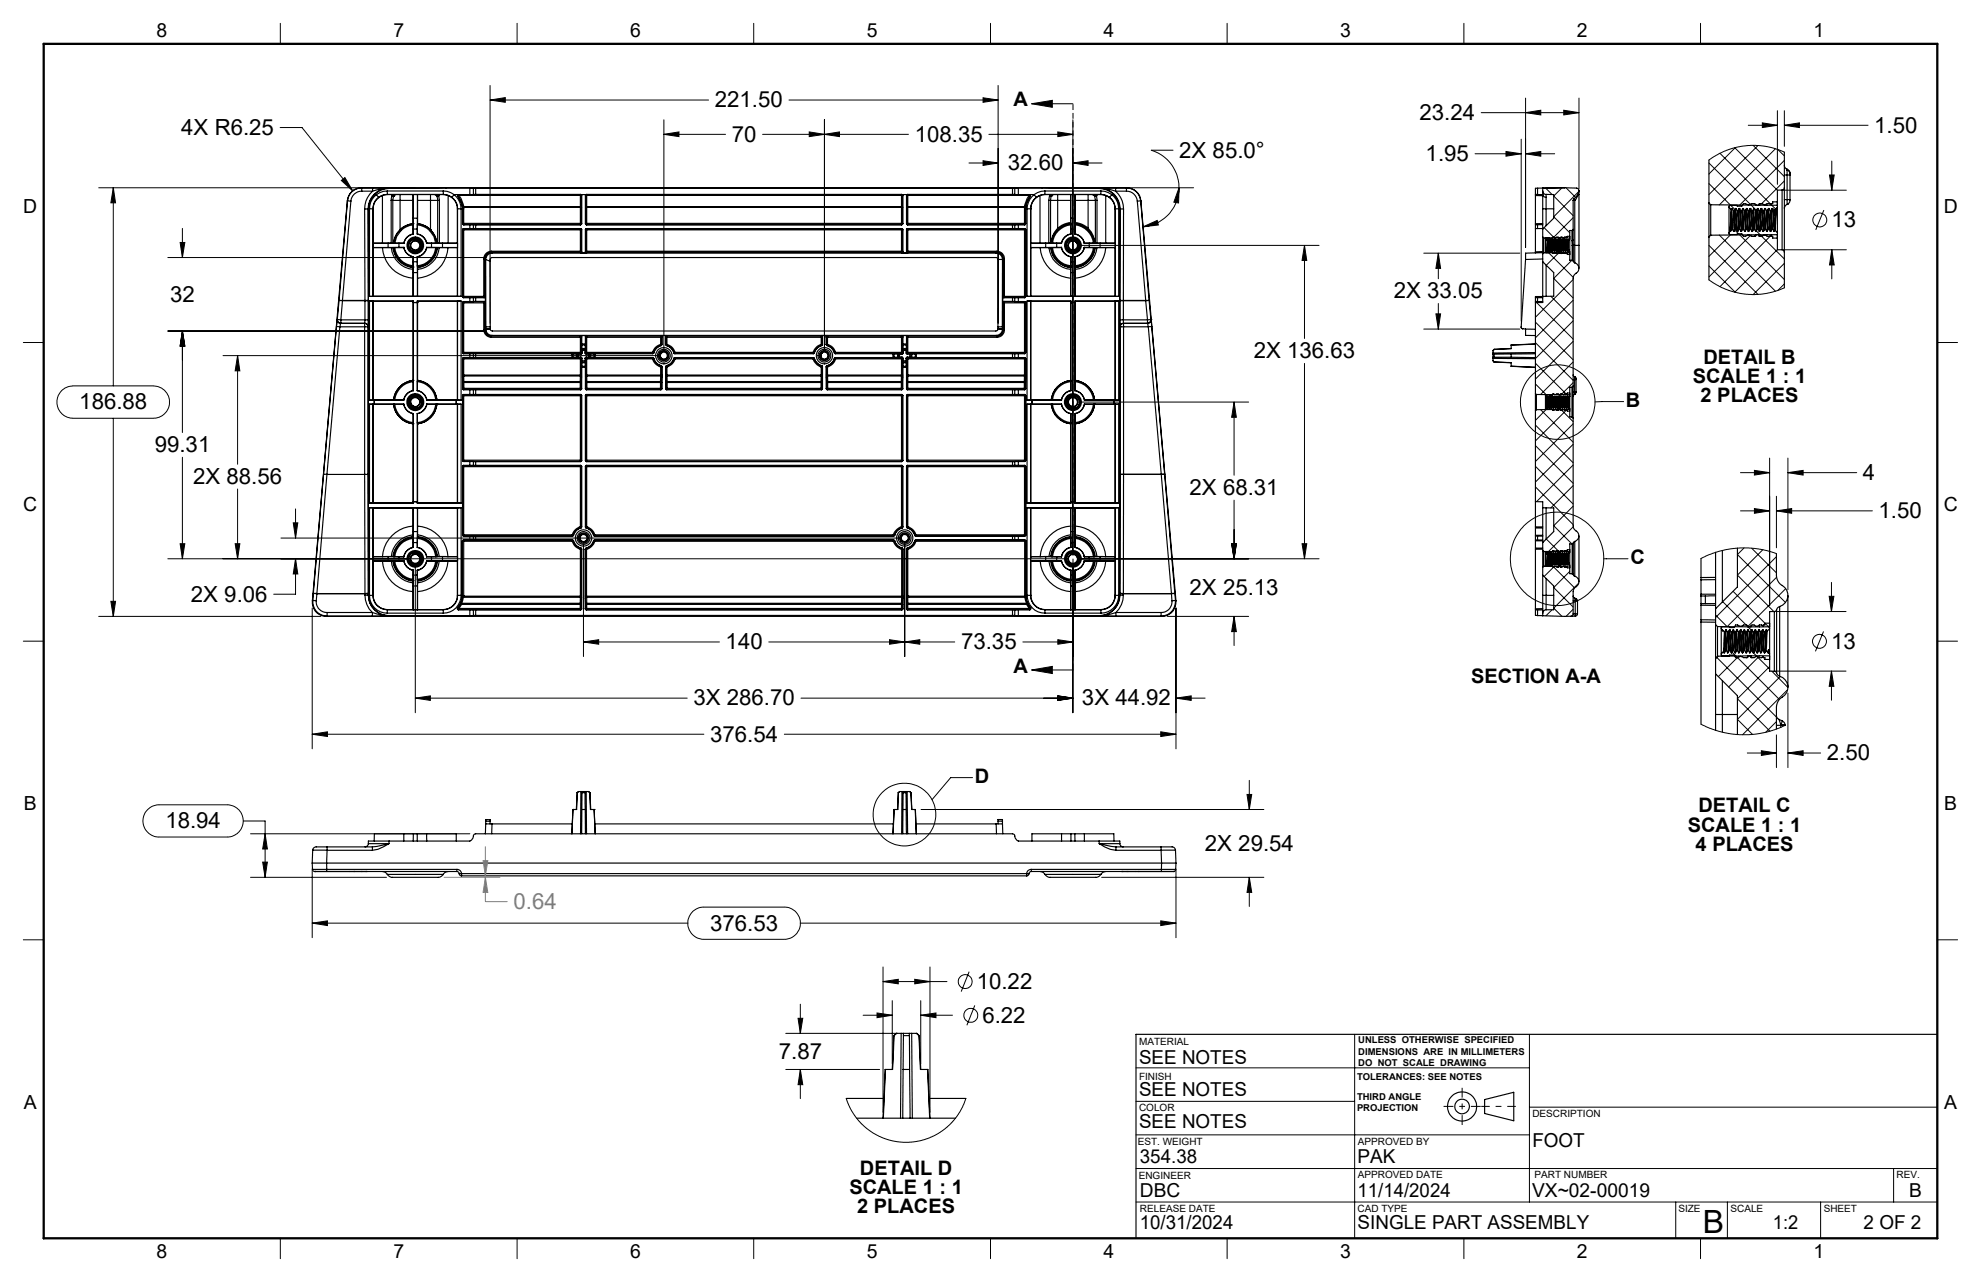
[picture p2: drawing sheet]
<svg xmlns="http://www.w3.org/2000/svg" width="432mm" height="279mm" viewBox="0 0 432 279" stroke-linecap="round" stroke-linejoin="round" font-family="sans-serif">
<defs><g id="words">
<text font-size="7" x="371.2" y="268.7">B</text>
<g font-size="4.8">
<text x="155.8" y="23.4">221.50</text>
<text x="39.5" y="29.4">4X R6.25</text>
<text x="309.4" y="26.2">23.24</text>
<text x="408.5" y="28.9">1.50</text>
<text x="159.5" y="30.9">70</text>
<text x="199.4" y="30.9">108.35</text>
<text x="257" y="34.3">2X 85.0°</text>
<text x="310.8" y="35.1">1.95</text>
<text x="219.7" y="37.1">32.60</text>
<text x="399.2" y="49.5">13</text>
<text x="37.1" y="65.7">32</text>
<text x="303.8" y="65">2X 33.05</text>
<text x="273.3" y="78.1">2X 136.63</text>
<text x="17.3" y="89.2">186.88</text>
<text x="33.7" y="98.6">99.31</text>
<text x="42.1" y="105.5">2X 88.56</text>
<text x="259.3" y="107.9">2X 68.31</text>
<text x="406.1" y="104.6">4</text>
<text x="409.5" y="112.9">1.50</text>
<text x="41.6" y="131.1">2X 9.06</text>
<text x="259.3" y="129.7">2X 25.13</text>
<text x="158.2" y="141.5">140</text>
<text x="209.5" y="141.5">73.35</text>
<text x="399.1" y="141.4">13</text>
<text x="151.2" y="153.8">3X 286.70</text>
<text x="235.8" y="153.8">3X 44.92</text>
<text x="154.8" y="161.6">376.54</text>
<text x="398.2" y="165.7">2.50</text>
<text x="36" y="180.5">18.94</text>
<text x="262.6" y="185.4">2X 29.54</text>
<text x="154.8" y="202.8">376.53</text>
<text x="212.9" y="215.5">10.22</text>
<text x="214.1" y="222.9">6.22</text>
<text x="169.8" y="230.8">7.87</text>
</g>
<text font-size="4.8" fill="#808080" x="111.9" y="198.1">0.64</text>
<g font-size="4.4">
<text x="220.9" y="23.2">A</text>
<text x="369" y="83.5">SCALE 1 : 1</text>
<text x="371.3" y="79.3">DETAIL B</text>
<text x="354.4" y="88.6">B</text>
<text x="370.7" y="87.6">2 PLACES</text>
<text x="355.4" y="122.9">C</text>
<text x="220.9" y="146.6">A</text>
<text x="320.6" y="148.8">SECTION A-A</text>
<text x="212.5" y="170.6">D</text>
<text x="370.2" y="177">DETAIL C</text>
<text x="367.9" y="181.2">SCALE 1 : 1</text>
<text x="369.6" y="185.4">4 PLACES</text>
<text x="187.5" y="256">DETAIL D</text>
<text x="185.1" y="260.2">SCALE 1 : 1</text>
<text x="186.8" y="264.3">2 PLACES</text>
</g>
<g font-size="4.2">
<text x="34.1" y="8.1">8</text>
<text x="85.7" y="8.1">7</text>
<text x="137.3" y="8.1">6</text>
<text x="188.9" y="8.1">5</text>
<text x="240.5" y="8.1">4</text>
<text x="292.1" y="8.1">3</text>
<text x="343.7" y="8.1">2</text>
<text x="395.3" y="8.1">1</text>
<text x="5.1" y="46.4">D</text>
<text x="423.7" y="46.4">D</text>
<text x="5.1" y="111.4">C</text>
<text x="423.7" y="111.4">C</text>
<text x="5.2" y="176.5">B</text>
<text x="423.8" y="176.5">B</text>
<text x="248.3" y="232">SEE NOTES</text>
<text x="248.3" y="238.9">SEE NOTES</text>
<text x="5.2" y="241.6">A</text>
<text x="248.3" y="245.9">SEE NOTES</text>
<text x="423.8" y="241.6">A</text>
<text x="334" y="249.9">FOOT</text>
<text x="248.5" y="253.4">354.38</text>
<text x="295.9" y="253.4">PAK</text>
<text x="248.5" y="260.8">DBC</text>
<text x="295.9" y="260.8">11/14/2024</text>
<text x="334" y="260.8">VX~02-00019</text>
<text x="416.1" y="260.9">B</text>
<text x="248.5" y="267.9">10/31/2024</text>
<text x="295.9" y="267.9">SINGLE PART ASSEMBLY</text>
<text x="386.5" y="267.9">1:2</text>
<text x="406.2" y="267.9">2 OF 2</text>
<text x="34.1" y="274.2">8</text>
<text x="85.7" y="274.2">7</text>
<text x="137.3" y="274.2">6</text>
<text x="188.9" y="274.2">5</text>
<text x="240.5" y="274.2">4</text>
<text x="292.1" y="274.2">3</text>
<text x="343.7" y="274.2">2</text>
<text x="395.3" y="274.2">1</text>
</g>
<g font-size="2.2">
<text x="248.3" y="227.6">MATERIAL</text>
<text x="248.3" y="235.3">FINISH</text>
<text x="248.3" y="242.1">COLOR</text>
<text x="334" y="243.4">DESCRIPTION</text>
<text x="248" y="249.5">EST. WEIGHT</text>
<text x="296" y="249.5">APPROVED BY</text>
<text x="248.2" y="257">ENGINEER</text>
<text x="296" y="256.8">APPROVED DATE</text>
<text x="334.5" y="256.8">PART NUMBER</text>
<text x="413.4" y="256.8">REV.</text>
<text x="248.5" y="264">RELEASE DATE</text>
<text x="295.9" y="264">CAD TYPE</text>
<text x="365.8" y="264">SIZE</text>
<text x="377.2" y="264">SCALE</text>
<text x="397.5" y="264">SHEET</text>
</g>
<g font-size="2.1">
<text x="296.1" y="227.3">UNLESS OTHERWISE SPECIFIED</text>
<text x="296.1" y="229.8">DIMENSIONS ARE IN MILLIMETERS</text>
<text x="296.1" y="232.3">DO NOT SCALE DRAWING</text>
<text x="295.8" y="235.3">TOLERANCES: SEE NOTES</text>
<text x="295.8" y="239.6">THIRD ANGLE</text>
<text x="295.8" y="242.1">PROJECTION</text>
</g>
</g></defs>
<g fill="none" stroke="#000" stroke-width=".25">
<path d="M372.5 34.9v9.3M388.9 36.1a.76 .76 0 0 0 .6 .8M388.9 38.1h.6M388.9 33.2v7.7M389.5 36.9v.2M389.5 36.9h.1M389.5 37.1v1M389.5 38.1h.7M389.5 37.1a.8 .8 0 0 1 .7 .7M389.5 38.1v5.4M389.6 36.9l-.1 .2M389.6 36.9a.91 .91 0 0 1 .6 .9"/>
<path d="M390.2 37.8v.3M390.2 38.1v5.4M75.7 43.8l-7.6 87.2M75.7 43.8h.1M75.7 43.8h.8M75.7 43.8l-1.8 21.7M76.5 43.8l-1.9 21.7M78.8 40.9a3.1 3.1 0 0 0-3.1 2.9M78.8 40.9h166.8M78.8 40.9v.1M78.8 41.7a2.35 2.35 0 0 0-2.3 2.1M78.8 41a3.1 3.1 0 0 0-3.1 2.8"/>
<path d="M78.8 41v.7M78.8 41h2.4M78.8 41.7h2.4M79.5 45.6l.1 19.9M80.2 45.5l-.7 .1M80.2 45.5l.1 19.9M80.2 45.5l.1 .1M80.3 45.6v84.1M80.5 45.5h.8M80.5 45.5v19.1M81.2 41h3.5M81.2 41.7a5.2 5.2 0 0 0-1.7 3.9"/>
<path d="M81.2 41v.7M81.3 45.5v19.1M81.3 53h2.1M81.3 53h6.8M81.6 42.4a4.6 4.6 0 0 0-1.3 3.2M81.6 42.4h.5M82.1 42.4a3.9 3.9 0 0 0-1.6 3.1M82.1 42.4l.4 .6M82.5 43a3.1 3.1 0 0 0-1.2 2.5M83.4 53h1.9M83.4 42.6a3.1 3.1 0 0 0-2.1 2.9M83.4 42.6v10.4"/>
<path d="M84.4 41.6l-.8 .1-1.5 .7M84.4 42.4h-.7l-1.2 .6M84.4 41.6v.8M84.4 42.4h12.2M84.4 41.6h12.2M84.4 42.4h.1M84.5 42.4l-1.1 .2M84.5 42.4h1M84.6 53.9l-3.3 .1M84.6 53v.9M84.7 41a4.6 4.6 0 0 0-4.5 4.5M84.7 41l-1.2 .1-2.3 .6"/>
<path d="M84.7 41l.1 .1M84.8 41.1a4.6 4.6 0 0 0-3.2 1.3M84.8 41.1h7M85.3 53h.3M85.3 43.7h.3M85.3 43.7v9.3M85.3 54h.4M85.3 54h-1.9a7.2 7.2 0 0 0 6.6 6.6M85.3 54a5.3 5.3 0 0 0 4.7 4.7M85.4 42.7l-.1 1M85.4 42.7h.1M85.4 42.7l.4 .1"/>
<path d="M85.5 42.4h.3M85.5 42.4l-.1 .3M85.6 53h.2M85.6 43.7h1.6M85.6 43.7v9.3M85.7 54a4.9 4.9 0 0 0 4.3 4.3M85.7 54h.1M85.8 54h.2M85.8 54h.1M85.8 53h.1M85.8 53h.2M85.8 54a4.8 4.8 0 0 0 4.2 4.2"/>
<path d="M85.8 42.8l-.2 .9M85.8 42.8h.1M85.8 42.4v.4M86 54a4.5 4.5 0 0 0 4 3.9M86 53h2M86 54h2M86.2 42.4h.3a.46 .46 0 0 1 .6 0 .46 .46 0 0 1 .1 .6v.7M86.2 42.4l-.4 .4M86.2 42.4h-.4M87 53.9h1.1M87 53v.9M87 53.9h-2.4"/>
<path d="M87.2 50.1a4.5 4.5 0 0 0-1.4 2.9M87.2 50.1h.1M87.2 50.1l.2 .2M87.2 43.7v6.4M87.2 43.7h2.8M87.4 50.3l-.9 1.2-.5 1.5M88 54a2.6 2.6 0 0 0 2 2M88 53h.1M88.1 53.9a2.46 2.46 0 0 0 2 2.1M88.1 53.9l-.1 .1M90 52.3a1.17 1.17 0 0 1 1.6 .5 1.17 1.17 0 0 1-.5 1.6 1.17 1.17 0 0 1-1.5-.4 1.04 1.04 0 0 1 .5-1.4 1.04 1.04 0 0 1 1.4 .6 1.13 1.13 0 0 0-1.5-.9zM90 58.2h.1"/>
<path d="M90 57.9v.3M90 58.7v1.9M90 58.3v.4M90 51a2.6 2.6 0 0 0-2 2M90 42.4v1.3M90 48.8v.2M90 48.8h.1M90 48.8a4.7 4.7 0 0 0-2.8 1.3M90 49a4.5 4.5 0 0 0-2.6 1.3M90 43.7v5.1M90 49v2M90 56v1.9"/>
<path d="M90 58.2v.1M90 51h.1M90.1 51a2.48 2.48 0 0 0-2 2M90.1 42.4v8.6M90.1 56v8.6M90.1 56h-.1M90.1 47.6h.9l-.1 2.3M90.1 49.9h.8M90.1 57h.8M90.1 59.4h.9M90.9 51a2.58 2.58 0 0 1 2.1 2M90.9 49.9v1.1"/>
<path d="M90.9 56v1M90.9 56h.1M90.9 57l.1 2.4M91 51a2.58 2.58 0 0 1 2 2M91 57.9v.3M91 49a4.8 4.8 0 0 1 2.7 1.3M91 49v2M91 56v1.9M91 59.4v5.2M91 51h-.1M91 48.8h.1M91 48.8v.2"/>
<path d="M91 58.2h.1M91 58.3v.4M91 48.8a4.7 4.7 0 0 1 2.8 1.3M91 58.2v.1M91.3 52.9a.99 .99 0 0 0-1.6 .1 .99 .99 0 0 0 .7 1.5 .99 .99 0 0 0 1.1-1.3M91.8 40.9v.2M93 53.9a2.56 2.56 0 0 1-2.1 2.1M93 53.9h1.1M93 53.9v.1M93 54a2.58 2.58 0 0 1-2 2M93 53h.1M93 53h2"/>
<path d="M93 54h2M93.7 50.3l.9 1.2 .4 1.5M93.8 43.7h-2.8v-1.3v6.4M93.8 50.1a5 5 0 0 1 1.4 2.9M93.8 50.1h.1M93.8 50.1l-.1 .2M93.8 43.7h1.6M93.8 43.7v6.4M94.1 53v.9M94.1 53.9h2.3M94.8 42.4h.4M94.8 42.4h-.3a.45 .45 0 0 0-.6 .1 .45 .45 0 0 0-.1 .5v.7"/>
<path d="M94.8 42.4l.4 .4M95 53h.2M95 54h.2M95 54a4.4 4.4 0 0 1-4 3.9M95.2 53h.1M95.2 53h.2M95.2 54h.1M95.2 42.4h.4M95.2 54a4.8 4.8 0 0 1-4.2 4.2M95.2 42.8l.2 .9M95.2 42.4v.4M95.2 42.8h.1"/>
<path d="M95.2 54h.2M95.4 53h.4M95.4 54h.3M95.4 54a4.9 4.9 0 0 1-4.4 4.3M95.4 43.7h.4M95.4 43.7v9.3M95.6 42.4v.3M95.6 42.7l.2 1M95.6 42.7h.1M95.6 42.7l-.4 .1M95.7 54h1.9a7.2 7.2 0 0 1-6.6 6.6v-1.9M95.7 54a5.3 5.3 0 0 1-4.7 4.7"/>
<path d="M95.8 53h1.9M95.8 43.7v9.3M96.4 53.9h3.3M96.4 53v.9M96.6 42.4l1.1 .2M96.6 42.4h-1M96.6 41.6l.8 .1 1.6 .7M96.6 41.6v.8M96.6 42.4l1.3 .3 .6 .3M96.6 42.4h.1M97.2 41h5.2M97.2 40.9v.1"/>
<path d="M97.2 41l-5.4 .1M97.7 42.6a3 3 0 0 1 2 2.9M97.7 53h2h-6.7M97.7 42.6v10.4M98.5 43a3.1 3.1 0 0 1 1.2 2.5M99 42.4a4 4 0 0 1 1.5 3.1M99 42.4l-.5 .6M99.7 45.5h.8M99.7 45.5v19.1M99.7 53.9v.1M99.8 42.8l.8 1.5 .2 .8M99.8 42.8h.1"/>
<path d="M99.8 42.8l.5 .7 .5 1.6M99.9 42.4l-.1 .4M100 42.4h.1M100 42.4l-.2 .1v.3M100 42.6l.5 .7 .6 1.7M100 42.6l-.2 .2M100 42.4v.2M100 42.6h26.5M100.5 45.5v19.1M100.8 45.1h.1M100.8 45.1v.4M100.8 45.5h.1"/>
<path d="M100.8 45.2v.3M100.8 45.5v3.3l.3 .2M100.8 50.1v14.6l.3 .2M100.8 45.5h.3M100.8 45.2h.3M100.8 50.1h.3M100.8 45.1v.1M101.1 49h.1M101.1 49.8l-.3 .3M101.1 48.7h-.3l.3 .3M101.1 45l-.3 .1M101.1 45v.1"/>
<path d="M101.1 45.1l-.3 .1M101.1 45.2v.3M101.1 48.7v.3M101.1 45.1v.1M101.1 49.8v.3M101.1 45.5v3.2M101.1 49.8h.1M101.1 50.1v14.5M101.1 49.8h1.3M101.1 49h25.4M101.1 49.8h25.4M101.1 45.1h25.4"/>
<path d="M101.1 48.7h25.4M101.1 50.1h25.4M101.1 45.2h25.4M102.4 49.8h.8M102.4 41v1.4h.8M102.4 41h.8M103.2 49h.5v.8M103.2 49.8h.5M103.2 41h.5M103.2 49h-.8v.8M103.2 41v1.4M103.2 49v.8"/>
<path d="M103.7 41v1.4h-.5M103.7 49.8h22.8M103.7 41h117M105.4 56.4h.3M105.4 56.4v8.2M105.7 56.4v8.2M105.7 56.4l.2 .2M105.9 56.6v14.6M105.9 56.6l.9 .3M106.8 56.9l.1 14.3M107.1 55a1.45 1.45 0 0 0-1.4 1.4M107.1 54.8v.2"/>
<path d="M107.1 54.8a1.69 1.69 0 0 0-1.7 1.6M107.1 55l.1 .2M107.1 55h19.4M107.1 54.8h19.4M107.2 55.2a1.38 1.38 0 0 0-1.3 1.4M107.2 55.2h109.9M126.5 42.4l.3 .3M126.5 49.8l.3 .3M126.5 42.6l.3 .1M126.5 42.4v.2M126.5 45.1h.3l-.3 .1M126.5 48.7h.3"/>
<path d="M126.5 48.7v.3M126.5 49.8v.3M126.5 45.1v.1M126.5 50.1h.3M126.5 54.8h.3M126.5 54.8v.2M126.5 55v.1M126.5 49h.1M126.5 42.6v2.5M126.5 45.2v3.5M126.5 50.1v4.7M126.5 42.4h.1"/>
<path d="M126.5 55.1h1.3M126.5 42.4h-27.5M126.5 49.8h.1M126.6 42.4l.2 .2M126.6 42.4h1.1M126.8 48.7l-.3 .3M126.8 54.8l-.3 .2M126.8 42.7v6M126.8 50.1v4.7M126.8 48.7v.1M126.8 54.8v.1M126.8 54.9l-.3 .2"/>
<path d="M126.8 48.8l-.3 .2M126.8 42.6v6.2M126.8 50.1v4.8M126.8 50.1h.1M126.8 42.6v.1M127.6 54.9l.2 .2M127.6 48.8l.2 .2M127.6 42.6v6.2M127.6 50.1v4.8M127.6 42.6v.1M127.6 50.1h.1M127.6 48.7l.3 .3"/>
<path d="M127.6 54.8l.3 .2M127.6 48.7h.3M127.6 54.8h.3M127.6 50.1h.3M127.6 48.7v.1M127.6 54.8v.1M127.7 42.4l-.1 .2M127.8 49.8l-.2 .3M127.8 42.4h-.1M127.8 49.8h68.7M127.8 49h68.7M127.8 42.4h68.7"/>
<path d="M127.8 42.4h.1M127.8 49.8h.1M127.9 42.4l-.3 .3M127.9 49.8l-.3 .3M127.9 42.4v.2M127.9 42.6l-.3 .1M127.9 45.1h-.3l.3 .1M127.9 45.1v.1M127.9 48.7v.3M127.9 54.8v.2M127.9 49.8v.3M127.9 55h68.6"/>
<path d="M127.9 55l-.1 .1M127.9 49h-.1M127.9 49.8h68.6M127.9 42.6h68.6M127.9 45.1h68.6M127.9 42.6v2.5M127.9 45.2v3.5M127.9 50.1v4.7M127.9 48.7h68.6M127.9 50.1h68.6M127.9 54.8h68.6M127.9 45.2h68.6"/>
<path d="M196.5 49.8l.2 .3M196.5 42.4l.2 .3M196.5 42.4v.2M196.5 42.6l.2 .1M196.5 45.1h.2l-.2 .1M196.5 48.7h.2M196.5 48.7v.3M196.5 45.1v.1M196.5 49.8v.3M196.5 50.1h.2M196.5 54.8h.2M196.5 54.8v.2"/>
<path d="M196.5 55v.1M196.5 49h.1M196.5 42.6v2.5M196.5 45.2v3.5M196.5 50.1v4.7M196.5 49.8l.3 .3M196.5 42.4h.1M196.5 55.1h1.3M196.5 49.8h.1M196.6 42.4l.2 .2M196.6 42.4h1.1M196.7 48.7l-.2 .3"/>
<path d="M196.7 54.8l-.2 .2M196.7 42.7v6M196.7 50.1v4.7M196.7 48.7l.1 .1M196.7 54.8l.1 .1M196.8 54.9l-.3 .2M196.8 48.8l-.3 .2M196.8 42.6v6.2M196.8 50.1v4.8M196.8 50.1h-.1M196.8 42.6l-.1 .1M197.6 54.9l.2 .2"/>
<path d="M197.6 48.8l.2 .2M197.6 42.6v6.2M197.6 49.8v5.1M197.6 49.8h23.1M197.6 42.6v.1M197.6 49.8h.1M197.6 48.7l.3 .3M197.6 54.8l.3 .2M197.6 48.7h.3M197.6 49.8l.3 .3M197.6 54.8h.3M197.6 42.7v6"/>
<path d="M197.6 49.8v5M197.6 49.8h25.7M197.6 48.7v.1M197.6 54.8v.1M197.7 42.4l-.1 .2M197.8 42.4h-.1M197.8 42.4h27.6M197.8 42.4h.1M197.9 42.4l-.3 .3M197.9 42.4v.2M197.9 42.6l-.3 .1M197.9 45.1l-.3 .1h.3"/>
<path d="M197.9 48.7v.3M197.9 54.8v.2M197.9 45.1v.1M197.9 55h19.4M197.9 55l-.1 .1M197.9 49h-.1M197.9 42.6h26.4M197.9 45.1h25.4M197.9 42.6v2.5M197.9 45.2v3.5M197.9 50.1v4.7M197.9 48.7h25.4"/>
<path d="M197.9 50.1h25.4M197.9 54.8h19.4M197.9 45.2h25.4M217.1 55.2a1.38 1.38 0 0 1 1.4 1.4M217.3 55a1.38 1.38 0 0 1 1.4 1.4M217.3 54.8v.2M217.3 54.8a1.63 1.63 0 0 1 1.6 1.6M217.3 55l-.2 .2M217.6 56.6l-.1-.3-.3-.2h-110l-.3 .2-.1 .6M218.5 56.6v14.6M218.5 56.6h-.9l-.1 14.6M218.7 56.4h.2"/>
<path d="M218.7 56.4l-.2 .2M218.7 56.4v8.2M218.9 56.4v8.2M220.7 41h.5M220.7 49.8h.5M220.7 41v1.4h.5M221.2 49h-.5v.8M221.2 49.8h.8M221.2 49h.8v.8M221.2 41v1.4M221.2 49v.8M222 41h-.8"/>
<path d="M222 41v1.4h-.8M222 49.8h1.3M222 41h5.2M223.3 49h.1M223.3 48.7h.3l-.3 .3M223.3 49.8l.3 .3M223.3 45l.3 .1M223.3 45.1l.3 .1M223.3 45.5h.3M223.3 45.2v.3M223.3 45.2h.3M223.3 48.7v.3"/>
<path d="M223.3 45.1v.1M223.3 49.8v.3M223.3 50.1h.3M223.3 49h-25.5M223.3 45v.1M223.3 45.5v3.2M223.3 50.1v14.5M223.3 49.8h.1M223.6 45.5h.1M223.6 45.2v.3M223.6 45.1v.1M223.6 45.5v3.3l-.3 .2"/>
<path d="M223.6 45.1h.1M223.6 50.1v14.5M223.6 45.1v.4M223.6 50.1h.1M223.9 45.5h.7M223.9 45.5v19.1M224.3 42.6v-.2l.3 .1-.1 .3M224.3 42.6l-.4 .7-.6 1.7M224.3 42.6l.2 .2M224.5 42.4l.1 .4M224.5 42.8l-.4 .7-.5 1.6M224.6 42.8l-.9 1.5-.1 .8"/>
<path d="M224.6 42.8h-.1M224.6 45.5v19.1M224.6 53.9h3.3M224.6 53.9l.1 .1M225.4 42.4a4 4 0 0 0-1.5 3.1M225.4 42.4l.5 .6M225.9 43a3.1 3.1 0 0 0-1.3 2.5M226.7 53h1.9M226.7 42.6a3.1 3.1 0 0 0-2 2.9h-.1M226.7 53h-2.1h6.8M226.7 42.6v10.4M227.2 40.9v.1"/>
<path d="M227.2 41l5.4 .1M227.8 41.6l-.9 .1-1.5 .7M227.8 41.6v.8M227.8 42.4l-1.4 .3-.5 .3M227.8 42.4h12.2M227.8 41.6h12.2M227.8 42.4h.1M227.8 42.4l-1.1 .2M227.8 42.4h1M227.9 53v.9M228.6 53h.4M228.6 43.7h.4"/>
<path d="M228.6 43.7v9.3M228.6 54h.4M228.6 54h-1.9a7.2 7.2 0 0 0 6.7 6.6M228.6 54a5.3 5.3 0 0 0 4.8 4.7M228.8 42.7l-.2 1M228.8 42.7h.1M228.8 42.7l.3 .1M228.8 42.4h.3M228.8 42.4v.3M229 53h.1M229 43.7h1.5M229 43.7v9.3"/>
<path d="M229 54a4.8 4.8 0 0 0 4.4 4.3M229 54h.2M229.1 53h.1M229.1 54a4.9 4.9 0 0 0 4.3 4.3M229.1 53h.3M229.1 54a4.8 4.8 0 0 0 4.3 4.2M229.1 42.8l-.1 .9M229.1 42.8h.1M229.1 42.4v.4M229.2 54h.2M229.2 54a4.7 4.7 0 0 0 4.2 4.2M229.4 54a4.4 4.4 0 0 0 4 3.9"/>
<path d="M229.4 53h2M229.4 54h2M229.6 42.4h.3a.45 .45 0 0 1 .6 .1 .45 .45 0 0 1 0 .5v.7M229.6 42.4l-.5 .4M229.6 42.4h-.5M230.3 53.9h1.1M230.3 53v.9M230.3 53.9h-2.4M230.5 49.7a5.4 5.4 0 0 0-1.4 3.3M230.5 49.7l.2 .2M230.5 43.7h2.9M230.5 43.7v6"/>
<path d="M230.7 49.9a4.8 4.8 0 0 0-1.6 3.1M231.4 54a2.58 2.58 0 0 0 2 2M231.4 53h.1M231.4 53.9a2.56 2.56 0 0 0 2 2.1M231.4 53.9v.1M232.6 41.1h7M232.6 40.9v.2M233.4 58.2v.1M233.4 58.7v1.9M233.4 58.3v.4M233.4 42.4v1.3M233.4 48.5v.3"/>
<path d="M233.4 48.5a5.1 5.1 0 0 0-2.9 1.2M233.4 43.7v4.8M233.4 58.3h.1M233.4 58.2h.1M233.4 52.3a1.16 1.16 0 0 1 1.5 .5 1.16 1.16 0 0 1-.4 1.6 1.16 1.16 0 0 1-1.6-.4 1.04 1.04 0 0 1 .5-1.4 1.04 1.04 0 0 1 1.4 .6 1.13 1.13 0 0 0-1.4-.9zM233.4 57.9v.3M233.4 48.8v.2M233.4 48.8h.1M233.4 51a2.58 2.58 0 0 0-2 2M233.4 48.8a4.8 4.8 0 0 0-4.3 4.2M233.4 49a4.5 4.5 0 0 0-4 4M233.4 48.8a5 5 0 0 0-2.7 1.1"/>
<path d="M233.4 42.4v5.2M233.4 49v2M233.4 56v1.9M233.4 59.4v5.2M233.4 47.6v2.3M233.4 47.6h.9M233.4 51h.1M233.4 59.4h.9M233.4 49.9v1.1M233.4 56v1M233.4 56h.1M233.4 49.9h.9"/>
<path d="M233.4 57h.9M233.4 57v2.4M234.3 51a2.48 2.48 0 0 1 2 2M234.3 42.4v8.6M234.3 56v8.6M234.3 56h.1M234.4 48.8v.2M234.4 42.4v1.3M234.4 48.5v.3M234.4 48.8h.1M234.4 51a2.6 2.6 0 0 1 2 2M234.4 57.9v.3"/>
<path d="M234.4 58.2h.1M234.4 58.3v.4M234.4 58.7v1.9M234.4 48.8a4.8 4.8 0 0 1 4.2 4.2M234.4 49a4.6 4.6 0 0 1 3.9 4M234.4 48.8a5 5 0 0 1 2.6 1.1M234.4 48.5a4.8 4.8 0 0 1 2.8 1.2M234.4 43.7v4.8M234.4 49v2M234.4 56v1.9M234.4 58.2v.1M234.4 51h-.1"/>
<path d="M234.4 43.7h2.8M234.6 52.9a.99 .99 0 0 0-1.6 .2 .99 .99 0 0 0 .9 1.4 .99 .99 0 0 0 .9-1.3M236.3 53.9a2.46 2.46 0 0 1-2 2.1M236.3 53.9h1.1M236.3 53.9l.1 .1M236.4 54a2.6 2.6 0 0 1-2 2M236.4 53h1.9M236.4 53h-.1M236.4 54h1.9M237 49.9a4.7 4.7 0 0 1 1.6 3.1M237.2 49.7l-.2 .2M237.2 49.7a5.2 5.2 0 0 1 1.5 3.3"/>
<path d="M237.2 43.7h1.6M237.2 43.7v6M237.4 53v.9M237.4 53.9h2.4M238.2 42.4h.4M238.2 42.4h-.4a.46 .46 0 0 0-.5 0 .46 .46 0 0 0-.1 .6v.7M238.2 42.4l.4 .4M238.3 53h.3M238.3 54h.3M238.3 54a4.5 4.5 0 0 1-3.9 3.9M238.6 53h.1M238.6 54h.1"/>
<path d="M238.6 42.4h.3M238.6 54a4.8 4.8 0 0 1-4.2 4.2M238.6 42.8l.2 .9M238.6 42.4v.4M238.6 42.8h.1M238.7 53h.1M238.7 54a4.9 4.9 0 0 1-4.3 4.3M238.7 54h.1M238.7 54h.4M238.8 53h.3M238.8 43.7h.3M238.8 43.7v9.3"/>
<path d="M238.9 42.4l.1 .3M239 42.7l.1 1M239 42.7h.1M239 42.7l-.4 .1M239.1 53h1.9M239.1 54h1.9a7.2 7.2 0 0 1-6.6 6.6M239.1 54a5.3 5.3 0 0 1-4.7 4.7M239.1 43.7v9.3M239.6 41.1a4.6 4.6 0 0 1 3.2 1.3M239.7 41a4.5 4.5 0 0 1 4.5 4.5M239.7 41l1.2 .1 2.3 .6M239.7 41l-.1 .1"/>
<path d="M239.8 53.9h3.3v10.7M239.8 53v.9M239.9 42.4l1.1 .2M239.9 42.4h-1M240 42.4l1.3 .3 .6 .3M240 41.6v.8M240 41.6l.8 .1 1.5 .7M240 42.4h-.1M241 42.6a3.1 3.1 0 0 1 2.1 2.9M241 53h2.1M241 42.6v10.4M241.9 43a3.1 3.1 0 0 1 1.2 2.5"/>
<path d="M242.3 42.4a3.9 3.9 0 0 1 1.5 3.1M242.3 42.4l-.4 .6M242.3 42.4h.5M242.8 42.4a4.6 4.6 0 0 1 1.3 3.2M243.1 53h-6.8M243.1 45.5v7.5M243.1 45.5h.7M243.1 45.5v19.1M243.1 45.5h.1M243.2 41h-3.5M243.2 41.7a5.2 5.2 0 0 1 1.7 3.9M243.2 41v.7"/>
<path d="M243.2 41h2.3M243.2 41.7h2.3M243.8 45.5v19.1M244.1 45.6v84.1M244.2 45.5l.7 .1M244.2 45.5l-.1 .1M244.2 45.5l-.1 19.9M244.9 45.6v19.9M245.5 41.7a2.35 2.35 0 0 1 2.4 2.1M245.5 41a3.1 3.1 0 0 1 3.1 2.8M245.5 41v.7M245.6 40.9a3.1 3.1 0 0 1 3.1 2.9"/>
<path d="M245.6 40.9l-.1 .1M247.9 43.8h.7M247.9 43.8l1.8 21.7M248.6 43.8l1.9 21.7M248.7 43.8h-.1M248.7 43.8l7.6 87.2M332.5 56.6l-.9 14.6v.3l.3 .1M334.7 49h.4M334.7 49.8h.4M334.7 42.4h.4M334.7 54.9v.2M334.7 48.8v.2"/>
<path d="M334.7 42.4v.2M334.7 42.4h.1M334.7 42.6v6.2M334.7 49v5.9M334.7 42.6l1.6 .1M335.1 49.8h1.2M335.1 42.4h1.2M335.1 41h-.4v1.4M335.1 41v1.4M335.1 49v.8M336.3 41.6a.72 .72 0 0 0 .7 .8M336.3 51.6v3.7"/>
<path d="M336.3 42.4a.67 .67 0 0 0 .7 .6M336.3 41.6v.8M336.3 45.5h.7M336.3 42.4v3.1M336.3 49h-1.2M336.3 41h-1.2M336.3 55.1l-3.8 .1v1.4M336.3 55.3v10.6h-1.6v19.9M336.3 41v.6M336.3 45.5v6.1M336.3 57l2.4 2.4v5.2h-2.4M336.3 51.6l.2 .3"/>
<path d="M336.3 56.4l-3.8 .2M336.3 54.8l-1.6 .1M336.3 48.7l-1.6 .1M336.5 51.9v3.2M336.5 51.9h5.7M336.5 55.1l-.2 .2M336.9 52.1v2.8M336.9 54.9l.1 .2 1.3-.1 .2 .2 .5-.1 .8 .1M336.9 52.1l.1 .1M337 52.2v.1M337 43v2.5M337 42.4v.6"/>
<path d="M337 52.2h.1M337 42.4h1.7v5.2l-2.4 2.3M337 45.5h1.7M337 45.5v3.7M337 57.8v6.8M337 52.2l.1 .1M337.1 52.3h-.1M337.1 52.3l.2 .2M337.1 54.6l.1 .1M337.1 54.6l-.2 .3M337.2 54.7h.1M337.3 52.5l-.2 2.1"/>
<path d="M337.4 54.5l-.2 .2M337.4 54.5h.1M337.4 52.2l-.1 .3M337.4 52.2l-.2 2.5M337.4 52.2h.1M337.4 54.5l.2 .2M337.4 52.2l.2 .3M337.4 52.2l-.1 2.5M337.6 52.5h.1M337.6 52.5l-.2 2M337.8 54.5l-.2 .2M337.8 54.5h.1"/>
<path d="M337.8 52.2l-.2 .3M337.8 52.2l-.2 2.5M337.8 54.4v.1M337.8 52.2h.1M337.8 54.5l.2 .2M337.8 52.2l.2 .3M338 52.5h.1M338 52.5l-.2 1.9M338 54.7h.1M338 52.5l-.2 2M338.2 54.5l-.2 .2M338.2 54.5h.1"/>
<path d="M338.2 52.2l-.2 2.5M338.2 54.5l.2 .2M338.2 52.2l.2 .3M338.2 52.2l-.2 .3M338.2 52.2l-.1 2.5M338.4 52.5h.1M338.4 52.5l-.2 2M338.4 54.7h.1M338.6 54.5l-.2 .2M338.6 54.5h.1M338.6 52.2l-.2 .3M338.6 52.2l-.2 2.5"/>
<path d="M338.6 52.2h.1M338.6 54.5l.2 .2M338.6 52.2l.2 .3M338.6 52.2l-.1 2.5M338.8 52.5h.1M338.8 52.5l-.2 2M339 54.5l-.2 .2M339 54.5h.1M339 52.2l-.2 .3M339 52.2l-.2 2.5M339 52.2h.1M339 54.5l.2 .2"/>
<path d="M339 52.2l.2 .3M339.2 52.5h.1M339.2 54.7h.1M339.2 52.5l-.2 2M339.4 54.5l-.2 .2M339.4 54.5h.1M339.4 52.2l-.2 2.5M339.4 54.5l.2 .2M339.4 52.2l.2 .3M339.4 52.2l-.2 .3M339.4 52.2l-.1 2.5M339.6 52.5l-.2 2"/>
<path d="M339.6 54.7h.1M339.6 52.5h.1M339.6 55.2l.2-.1h.3l.2 .1M339.8 54.5h.1M339.8 54.5l-.2 .2M339.8 52.2l-.2 .3M339.8 52.2l-.2 2.5M339.8 52.2h.1M339.8 54.5l.2 .2M339.8 52.2l.2 .3M339.8 52.2l-.1 2.5M340 52.5h.1"/>
<path d="M340 52.5l-.2 2M340.1 55.2l1.4-.1 .1 .4h.6M340.2 54.5l-.2 .2M340.2 54.5h.1M340.2 52.2l-.2 .3M340.2 52.2l-.2 2.5M340.2 52.2h.1M340.2 54.5l.2 .2M340.2 52.2l.2 .3M340.4 52.5h.1M340.4 52.5l-.2 2M340.4 54.7h.1"/>
<path d="M340.6 54.5l-.2 .2M340.6 54.5h.1M340.6 52.2l-.2 2.5M340.6 54.5l.2 .2M340.6 52.2l.2 .3M340.6 52.2l-.2 .3M340.6 52.2l-.1 2.5M340.8 52.5h.1M340.8 52.5l-.2 2M340.8 54.7h.1M341 54.5l-.2 .2M341 54.5h.1"/>
<path d="M341 52.2l-.2 .3M341 52.2l-.2 2.5M341 52.2h.1M341 54.5l.2 .2M341 52.2l.2 .3M341 52.2l-.1 2.5M341.1 40.9l2.6 .1 .3 .2 .1 .4M341.1 40.9l-4.8 .1M341.1 40.9l-4.8 .2M341.2 52.5h.1M341.2 52.5l-.2 2M341.4 54.5l-.2 .2"/>
<path d="M341.4 54.5h.1M341.4 52.2l-.2 .3M341.4 52.2l-.2 2.5M341.4 52.2h.1M341.4 54.5l.2 .2M341.4 52.2l.2 .3M341.6 52.5h.1M341.6 52.5l-.2 2M341.6 54.7h.1M341.8 54.5l-.2 .2M341.8 52.2l-.2 2.5M341.8 54.5l.1 .1"/>
<path d="M341.8 52.2l.1 .2M341.8 52.2l-.2 .3M341.8 52.2l-.1 2.5M341.9 52.4l-.1 2.1M341.9 54.6l.1 .1M342 54.7h.1M342 54.4v.3M342 54.4l-.1 .2M342 54.7l.2 .2M342.2 51.5h-.6l-.1 .3-.5-.1a.31 .31 0 0 1-.3 .2 .31 .31 0 0 1-.2-.2h-.2l-.2 .2h-.3l-.2-.2-.6 .2-.5-.2-.2 .3-1.3-.1-.1 .2M342.2 52.1v2.8M342.2 52.1l-.3 .3"/>
<path d="M342.2 54.9v1.8h.5M342.2 55.1h-5.7M342.7 50.2v2.3M342.7 50.2h-.5v1.9M342.7 52.5v1M342.7 56.7l.2 .2M342.7 53.5v3.2M342.7 53.5h.2M342.9 52.4l-.2 .1M342.9 50l-.2 .2M342.9 50v2.4M342.9 52.4v1.1"/>
<path d="M342.9 43.7h.4M342.9 43.7v6.3M342.9 56.9l.4 .4M342.9 53.5v3.4M342.9 53.5h.4M343.1 43.3l-.2 .4M343.1 43.3l.2 .4M343.3 57.3a1.31 1.31 0 0 1 .8 1.2 1.31 1.31 0 0 1-.8 1.3l-.4 .8v23.5M343.3 53.5v3.8M343.3 53.5h.9M343.3 43.7v9.8M343.9 42.4l-.8 .9"/>
<path d="M343.9 42.4h.1M344 42.4l-.7 1.3M344 42.4h.2M344.1 41.6l-.2 .8M344.1 41.7l.1-.2v12M344.1 41.6l-.1 .8M344.1 41.6h.1M344.2 53.5v5M372.5 44.2v7.4M372.5 51.6v9.4M372.5 44.2l.4 .4M372.9 44.6v6.7"/>
<path d="M372.9 51.3l-.4 .3M372.9 44.6l14.5 .1M376.9 45.2v5.5M376.9 50.7l.1 .4h1.7v-.2h1l.3 .6h.5a.87 .87 0 0 1 1.3 0h.9M376.9 45.2l.5 .4M377.1 50.2l-.2 .5M377.4 45.6l-.3 4.6M377.5 45.4l-.1 .2M377.5 45.4l-.4 4.8M377.5 45.4h.1M377.6 45.4l.3 .6M377.6 45.4l-.4 5 .1-.2"/>
<path d="M377.6 50l.3 .4M377.6 48.4l-.3 1.9 .3-.3M377.6 48.4v1.2M377.6 49.6v.4M377.9 46h.1M377.9 46l-.3 2.4M378 46l-.4 3.6M378.3 45.4l-.3 .6M378.3 49.9l-.4 .5M378.3 49.9h.1M378.3 45.4l-.4 5M378.3 45.4h.1"/>
<path d="M378.4 45.4l.3 .6M378.4 49.9l.3 .5M378.4 45.4l-.4 5M378.7 46h.1M378.7 46l-.4 3.9M378.8 46l-.4 3.9M379.1 45.4l-.4 5M379.1 49.9l-.4 .5M379.1 49.9h.1M379.2 45.4l.3 .6M379.2 45.4l-.4 .6M379.2 49.9l.3 .5"/>
<path d="M379.2 45.4l-.4 4.9M379.5 46h.1M379.5 46l-.4 3.9M379.6 46l-.4 3.9M379.9 45.4l-.3 .6M379.9 49.9l-.4 .5M379.9 49.9h.1M379.9 45.5l-.4 4.9M379.9 45.4h.1M380 45.4l.3 .6M380 49.9l.3 .5M380 45.4l-.4 5"/>
<path d="M380.3 46h.1M380.3 46l-.4 3.9M380.4 46l-.4 3.9M380.7 45.4l-.3 .6M380.7 49.9l-.4 .5M380.7 49.9h.1M380.7 45.5l-.4 4.9M380.7 45.4h.1M380.7 49.8v.1M380.8 45.4l.3 .6M380.8 49.9l.3 .5M380.8 45.4l-.4 4.9"/>
<path d="M381.1 46h.1M381.1 46l-.3 3.7M381.2 46l-.4 3.9M381.5 45.5l-.4 4.9M381.5 49.9l-.4 .5M381.5 49.9h.1M381.5 49.8v.1M381.6 45.4l.3 .6M381.6 45.4l-.4 .6M381.6 49.9l.3 .5M381.6 45.4l-.4 4.9M381.9 46h.1"/>
<path d="M381.9 46l-.4 3.7M382 46l-.4 3.9M382.3 45.4l-.3 .6M382.3 49.9h.1M382.3 49.9l-.4 .5M382.3 45.5l-.4 4.9M382.3 45.4h.1M382.3 49.8v.1M382.4 45.4l.3 .6M382.4 49.9l.3 .5M382.4 45.4l-.4 4.9M382.4 51.5l.3-.1v-.3h.7v.3l.2 .1"/>
<path d="M382.7 46h.1M382.7 46l-.4 3.7M382.8 46l-.4 3.9M383.1 45.4l-.3 .6M383.1 49.9l-.4 .5M383.1 49.9h.1M383.1 45.5l-.4 4.9M383.1 45.4h.1M383.2 45.4l.3 .6M383.2 49.9l.3 .5M383.2 45.4l-.4 4.9M383.4 51.5h.7a.66 .66 0 0 1 1.1 0h.5l.3-.2v.2h.4v.4h1"/>
<path d="M383.5 46h.1M383.5 46l-.4 3.9M383.6 46l-.4 3.9M383.9 45.5l-.4 4.9M383.9 49.9l-.4 .5M383.9 49.9h.1M383.9 49.8v.1M384 45.4l.3 .6M384 45.4l-.4 .6M384 49.9l.3 .5M384 45.4l-.4 4.9M384.3 46h.1"/>
<path d="M384.3 46l-.4 3.7M384.4 46l-.4 3.9M384.7 45.4l-.3 .6M384.7 49.9l-.4 .5M384.7 49.9h.1M384.7 45.5l-.4 4.9M384.7 45.4h.1M384.8 45.4l.3 .6M384.8 49.9l.3 .5M384.8 45.4l-.4 4.9M385.1 46h.1M385.1 46l-.4 3.9"/>
<path d="M385.2 46l-.4 3.9M385.5 45.4l-.3 .6M385.5 49.9l-.4 .5M385.5 49.9h.1M385.5 45.5l-.4 4.9M385.5 45.4h.1M385.6 45.4l.3 .6M385.6 49.9l.3 .5M385.6 45.4l-.4 4.9M385.9 46h.1M385.9 46l-.4 3.9M386 46l-.4 3.9"/>
<path d="M386.3 45.5l-.4 4.9M386.3 49.9l-.4 .5M386.3 49.9h.1M386.4 45.4l.3 .5M386.4 45.4l-.4 .6M386.4 49.9l.3 .5M386.4 45.4l-.4 4.9M386.6 46l-.3 3.9M386.6 46v.8M386.6 46.8l-.2 3.1M386.7 45.9l-.1 .1M386.9 50.2l-.2 .2"/>
<path d="M386.9 50.2l.5 .5M387 45.6l-.4 1.2M387 45.6l-.3 .3M387.1 45.4l-.1 .2M387.1 45.5l-.4 4.9M387.1 45.4h.1M387.2 45.4l-.3 4.8M387.2 45.4h.1M387.2 45.4l-.4 5M387.4 44h-1v.4h-.4v.2a1.02 1.02 0 0 0-1.4 .1 1.07 1.07 0 0 0-1.2-.2v.3h-.7v-.3a1.47 1.47 0 0 0-1.6 .2l-.6-.3h-.5l-.3 .5h-1v-.1h-1.7l-.1 .4M387.4 45.2v5.5M387.4 45.2l-.2 .2"/>
<path d="M387.4 50.7v3.7h1M387.4 51.2l-14.5 .1M388.4 41.4v13M388.4 54.4l.4 .2 .1 .4M388.4 41.4l-1 .1v3.7M388.9 40.9l-.2 .4-.3 .1M388.9 40.9v14.1M388.9 43.5h.6M388.9 55v7.7M389.5 44.6l-.3 .1-.3 .7M389.5 43.5v1.1M389.5 44.6h.1"/>
<path d="M389.5 43.5h.7M390.2 43.5v.1a.97 .97 0 0 1-.7 1M73.3 71.2l-2.8 32.2h.8M73.3 71.2h.8M73.5 69.6a.78 .78 0 0 0 .8 .8M73.5 69.6l.8 .1M73.5 69.6h.1M73.5 69.6a.79 .79 0 0 0 .8 .9M73.5 69.6l-.2 1.6M73.9 65.5h.7M73.9 65.5l-.4 4.1M74.1 71.2h5.4"/>
<path d="M74.1 71.2l-2.8 32.2M74.3 70.5l-.2 .7M74.3 70.5h5.2M74.3 69.7v.7M74.3 69.7h5.3M74.3 70.4v.1M74.6 65.5h.1M74.6 65.5l-.3 4.2M74.6 65.5h5M79.5 70.4a.78 .78 0 0 1 .7 .8M79.5 71.2h.7M79.5 70.5v.7"/>
<path d="M79.5 70.4v.1M79.5 71.2v32.2M79.6 69.7h.7l-.1 1.5M79.6 69.7l-.1 .7M79.6 65.5h.1M79.6 65.5v4.2M80.2 71.2h.1M80.2 71.2v32.2M80.3 65.4l-.7 .1M80.5 64.6h.8M80.5 65.6h.8M80.5 65.6v21.6"/>
<path d="M80.5 65.6h9.6M80.5 64.6h20M81.3 65.6l8.7 .1M81.3 65.6v21.6M81.3 64.6h.1M90 60.6v4M90 65.7v17.2M90.1 65.6v19.6M90.1 65.9h.8M90.1 65.6l-.1 .1M90.9 65.9h.1M90.9 65.6v19.6"/>
<path d="M90.9 65.6l.1 .1M90.9 65.6h9.6M91 65.7v17.2M99.7 64.6h.1M99.7 64.6h.8M99.7 65.6h.8M99.7 65.6l-8.7 .1M99.7 65.6v21.6M100.5 65.6v21.6M100.8 66v10.9l.3 .2M100.8 66h.3M100.8 78.2h.3"/>
<path d="M100.8 78.2v6.5M101.1 65.7h.1M101.1 65.7l-.3 .3M101.1 77.9l-.3 .3M101.1 76.8h-.3l.3 .2M101.1 78l-.3 .2M101.1 64.6h-.3l.3 .2M101.1 65.7v.3M101.1 64.6v.2M101.1 78v.2M101.1 76.8v.2M101.1 77.9h1.3"/>
<path d="M101.1 78h25.4M101.1 77h25.4M101.1 77.1h1.3M101.1 64.8v.1M101.1 66v10.8M101.1 77v.1M101.1 77.9v.1M101.1 78.2v3.5M101.1 64.9h1.3M101.1 64.8h4.3M101.1 65.7h4.3M101.1 64.6h4.3"/>
<path d="M101.1 78.2h25.4M101.1 76.8h25.4M101.1 66h4.3M102.4 77.1h.8M102.4 77.9h.8M102.4 64.9h.8M102.4 64.9v.8h.8M102.4 77.1v.8M103.2 77.1h.5M103.2 77.9h.5M103.2 64.9h.5M103.2 64.9v.8"/>
<path d="M103.2 77.1v.8M103.7 65.7h-.5M103.7 77.9h21M103.7 77.1h21M103.7 64.9v.8M103.7 77.1v.8M103.7 64.9h1.9M103.7 65.7h1.9M105.4 65.7l.3 .3M105.4 65.7v.3M105.4 64.6v.2M105.4 64.6h.3"/>
<path d="M105.4 66h.3M105.4 71.9h.3M105.4 71.9a1.69 1.69 0 0 0 1.7 1.6M105.4 64.8l.2 .1M105.4 66v5.9M105.6 65.7l.2 .3M105.6 65.7h-.2M105.7 71.9a1.38 1.38 0 0 0 1.4 1.3M105.7 64.6l-.3 .2M105.7 66v5.9M105.7 64.6h.1M105.8 64.6l-.2 .3"/>
<path d="M105.8 66h-.1M105.8 64.6v1.4M105.9 71.7a1.38 1.38 0 0 0 1.3 1.4M105.9 71.6h.9M105.9 71.7l-.2 .2M105.9 71.6v.1M105.9 71.2v.4M105.9 71.2h1M106.8 71.6l.2 .4 .3 .1h109.8l.3-.1 .2-.4M106.8 71.6l-.9 .1M106.9 71.2l-.1 .4M107.1 73.2v.3"/>
<path d="M107.1 73.2h19.4M107.1 73.5h19.4M107.2 73.1h109.9M107.2 73.1l-.1 .1M124.7 77.1l.2 .1M124.7 77.1v.8M124.9 77.9h-.2M124.9 77.2v.7M124.9 77.2h.8M124.9 77.9h.8M125.7 77.9h.1M125.7 77.2v.7"/>
<path d="M125.7 77.2h.1M125.8 77.2v.7M125.8 77.2h.8M126.1 77.2v.6M126.1 77.8h.5M126.1 77.8l-.3 .1M126.5 78l.3 .2M126.5 73.2l.3 .3M126.5 76.8h.3M126.5 73.5h.3M126.5 78.2h.3M126.5 73.2v.3"/>
<path d="M126.5 78v.2M126.5 76.8v.2M126.5 77l.1 .2M126.5 73.5v3.3M126.5 78.2v3.5M126.5 73.1l.3 .3M126.5 73.1h1.3M126.5 73.1v.1M126.6 77.8l.3 .3M126.6 77.8l-.1 .2M126.8 76.8l-.3 .2M126.8 76.8l.1 .1"/>
<path d="M126.8 73.5v3.3M126.8 78.2v3.5M126.8 75v.2M126.8 75h.7l.1 .2M126.8 73.4v.1M126.8 73.4v1.6M126.8 76l.1 .2M126.8 79.8v.2M126.8 76h.8M126.8 79h.8M126.8 75.2h.8M126.8 79.8h.8"/>
<path d="M126.8 75.2v.8M126.8 79v.8M126.9 78.6h.6M126.9 76.9l-.3 .3M126.9 76.4h.6M126.9 76.2h.6M126.9 78.9h.6M126.9 76.2v.7M126.9 78.1v.8M126.9 78.1l-.1 .1M126.9 78.9l-.1 .1M127.5 76.9l.3 .3"/>
<path d="M127.5 78.9l.1 .1M127.5 76.2v.7M127.5 78.1v.8M127.5 78.1l.1 .1M127.6 79.8v.2h-.8M127.6 75.2v.8M127.6 79v.8M127.6 76l-.1 .2M127.6 73.4v3.4M127.6 73.4v.1M127.6 76.8l.3 .2M127.6 76.8h.3"/>
<path d="M127.6 73.5h.3M127.6 78.2h.3M127.6 78.2v6.5M127.6 76.8l-.1 .1M127.8 77.8l-.3 .3M127.8 77.2h.8M127.8 77.8h.5M127.8 77.8l.1 .2M127.8 73.1l-.2 .3M127.8 73.1l.1 .1M127.9 78l-.3 .2M127.9 73.2l-.3 .3"/>
<path d="M127.9 76.8v.2M127.9 73.2v.3M127.9 78v.2M127.9 78h14.3M127.9 77h14.3M127.9 77l-.1 .2M127.9 73.2h16.1M127.9 73.5v3.3M127.9 78.2v3.5M127.9 78.2h14.3M127.9 76.8h14.3M127.9 73.5h16.1"/>
<path d="M128.3 77.2v.6M128.3 77.8l.3 .1M128.6 77.2v.7M128.6 77.9h.9M128.7 77.2h-.1M128.7 77.2v.7M128.7 77.2h.8M129.5 77.9h.2M129.5 77.2v.7M129.7 77.1l-.2 .1M129.7 77.1v.8M129.7 77.9h12.6"/>
<path d="M129.7 77.1h12.6M142.2 78l.3 .1M142.2 78v.2M142.2 78.2a2.56 2.56 0 0 0 1.8 1.8M142.2 76.8v.2M142.2 76.8l.3 .1M142.2 77l.1 .1M142.3 77.9l.2 .2M142.3 77.9l-.1 .1M142.5 76.9l-.3 .1M142.5 76.9h.1M142.5 78.1a2.25 2.25 0 0 0 1.6 1.6"/>
<path d="M142.5 78.1l-.3 .1M142.5 76.9l-.2 .2M142.5 78.1h.1M144 76.8a.88 .88 0 0 1 1.3-.1 .88 .88 0 0 1 0 1.3 .88 .88 0 0 1-1.3-.1l-.1-.5 .3-.5a.85 .85 0 0 0-.2 1.3l-.2-.2a.88 .88 0 0 1 .2-1.2zM144 73.2l.3 .3M144 80h.3M144 73.5h.3M144 75.1h.3M144 73.2v.3M144 75.1l.1 .2M144 75.1a2.43 2.43 0 0 0-1.8 1.7M144 73.5v1.6"/>
<path d="M144 80v1.7M144 73.1l.3 .3M144 73.1h1.3M144 73.1v.1M144.1 75.3h.1M144.1 75.3a2.25 2.25 0 0 0-1.6 1.6M144.1 79.7l.2 .3M144.1 79.7l-.1 .3M144.1 79.7l.2 .2M144.1 79.7h.1M144.3 75.1l-.2 .2M144.3 75.1h.1"/>
<path d="M144.3 73.5v1.6M144.3 80v1.7M144.3 73.4v1.7M144.3 79.9v4.8M144.3 79.9v.1M144.3 73.4v.1M145.1 75.1l.2 .2M145.1 73.4v1.7M145.1 79.9v4.8M145.1 75.1h.1M145.1 73.4v.1M145.1 79.9v.1"/>
<path d="M145.1 80h.3M145.1 75.1h.3M145.1 73.5h.3M145.3 79.7l-.2 .2M145.3 75.3a2.25 2.25 0 0 1 1.6 1.6M145.3 79.7h.1M145.3 75.3h.1M145.3 79.7l-.2 .3M145.3 79.7l.1 .3M145.3 73.1l-.2 .3M145.3 73.1l.1 .1M145.4 73.2l-.3 .3"/>
<path d="M145.4 75.1l-.1 .2M145.4 73.2v.3M145.4 75.1a2.43 2.43 0 0 1 1.7 1.7M145.4 73.2h33.6M145.4 73.5v1.6M145.4 80v1.7M145.4 73.5h33.6M146.9 78.1a2.25 2.25 0 0 1-1.6 1.6M146.9 76.9l.2 .2M146.9 78.1h.1M146.9 76.9h.1M146.9 76.9l.2 .1"/>
<path d="M146.9 78.1l.2 .1M147.1 77.9l-.2 .2M147.1 77.9h30.2M147.1 77.1h30.2M147.1 77.9v.1M147.1 78l-.2 .1M147.1 78.2a2.56 2.56 0 0 1-1.7 1.8M147.1 78v.2M147.1 76.8v.2M147.1 76.8l-.2 .1M147.1 78h30.1M147.1 77h30.1"/>
<path d="M147.1 77v.1M147.1 78.2h30.1M147.1 76.8h30.1M177.2 78l.3 .1M177.2 78v.2M177.2 76.8v.2M177.2 76.8l.3 .1M177.2 78.2a2.75 2.75 0 0 0 1.8 1.8M177.2 77l.1 .1M177.3 77.9l.2 .2M177.3 77.9l-.1 .1M177.5 78.1a2.43 2.43 0 0 0 1.6 1.6"/>
<path d="M177.5 76.9h.1M177.5 76.9l-.3 .1M177.5 78.1l-.3 .1M177.5 78.1a2.25 2.25 0 0 0 1.6 1.6M177.5 76.9l-.2 .2M177.5 78.1h.1M179 76.8a.88 .88 0 0 1 1.3-.1 .88 .88 0 0 1 0 1.3 .88 .88 0 0 1-1.3-.1l-.1-.5 .3-.5a.85 .85 0 0 0-.2 1.3l-.2-.2a.88 .88 0 0 1 .2-1.2zM179 73.2l.2 .3M179 80h.2M179 73.5h.2M179 75.1h.2M179 73.2v.3"/>
<path d="M179 75.1l.1 .2M179 75.1a2.6 2.6 0 0 0-1.8 1.7M179 73.5v1.6M179 80v1.7M179 73.1l.3 .3M179 73.1h1.3M179 73.1v.1M179.1 79.7l.1 .3M179.1 75.3a2.43 2.43 0 0 0-1.6 1.6M179.1 75.3h.1M179.1 79.7l-.1 .3M179.1 79.7l.2 .2"/>
<path d="M179.1 75.3a2.25 2.25 0 0 0-1.6 1.6M179.1 79.7h.1M179.2 75.1l-.1 .2M179.2 75.1h.1M179.2 73.5v1.6M179.2 80v1.7M179.3 75.1l-.2 .2M179.3 79.9l-.1 .1M179.3 73.4v1.7M179.3 79.9v4.8M179.3 73.4l-.1 .1M180.1 75.1l.2 .2"/>
<path d="M180.1 73.4v1.7M180.1 79.9v4.8M180.1 75.1h.1M180.1 79.9v.1M180.1 73.4v.1M180.1 80h.3M180.1 75.1h.3M180.1 73.5h.3M180.1 73.5v1.6M180.1 80v1.7M180.3 75.3a2.29 2.29 0 0 1 1.6 1.6M180.3 79.7l-.2 .2"/>
<path d="M180.3 75.3a2.25 2.25 0 0 1 1.6 1.6M180.3 79.7h.1M180.3 79.7l-.2 .3M180.3 79.7l.1 .3M180.3 75.3h.1M180.3 73.1l-.2 .3M180.3 73.1l.1 .1M180.4 73.2l-.3 .3M180.4 75.1l-.1 .2M180.4 75.1a2.43 2.43 0 0 1 1.7 1.7M180.4 73.2v.3M180.4 73.2h16.1"/>
<path d="M180.4 73.5v1.6M180.4 80v1.7M180.4 73.5h16.1M181.9 76.9l.2 .2M181.9 78.1a2.29 2.29 0 0 1-1.6 1.6M181.9 78.1h.1M181.9 76.9h.1M181.9 78.1a2.25 2.25 0 0 1-1.6 1.6M181.9 76.9l.2 .1M181.9 78.1l.2 .1M182.1 77.9l-.2 .2M182.1 77.9h12.6"/>
<path d="M182.1 77.1h12.6M182.1 77.9v.1M182.1 78l-.2 .1M182.1 78.2a2.56 2.56 0 0 1-1.7 1.8M182.1 78v.2M182.1 76.8v.2M182.1 76.8l-.2 .1M182.1 78h14.4M182.1 77h14.4M182.1 77v.1M182.1 78.2h14.4M182.1 76.8h14.4"/>
<path d="M194.7 77.1l.2 .1M194.7 77.1v.8M194.9 77.9h-.2M194.9 77.2v.7M194.9 77.2h.8M194.9 77.9h.8M195.7 77.9h.1M195.7 77.2v.7M195.7 77.2h.1M195.8 77.2v.7M195.8 77.2h.8M196.1 77.2v.6"/>
<path d="M196.1 77.8h.5M196.1 77.8l-.3 .1M196.5 78l.2 .2M196.5 73.2l.2 .3M196.5 78.2h.2M196.5 78v.2M196.5 76.8h.2M196.5 73.5h.2M196.5 76.8v.2M196.5 73.2v.3M196.5 77l.1 .2M196.5 73.5v3.3"/>
<path d="M196.5 78.2v3.5M196.5 73.1l.3 .3M196.5 73.1h1.3M196.5 73.1v.1M196.6 77.8l.2 .3M196.6 77.8l-.1 .2M196.7 76.8l-.2 .2M196.7 76.8l.1 .1M196.7 73.5v3.3M196.7 78.2v3.5M196.8 75v.2M196.8 75h.8"/>
<path d="M196.8 73.4l-.1 .1M196.8 73.4v1.6M196.8 76v.2M196.8 79.8v.2M196.8 76h.8M196.8 79h.7M196.8 79.8h.7M196.8 75.2h.8M196.8 75.2v.8M196.8 79v.8M196.8 78.6h.7M196.8 76.9l-.2 .3"/>
<path d="M196.8 76.4h.7M196.8 76.2h.7M196.8 78.9h.7M196.8 76.2v.7M196.8 78.1v.8M196.8 78.1l-.1 .1M196.8 78.9v.1M197.5 78.9v.1M197.5 78.1l.1 .1M197.5 78.1v.8M197.5 79.8l.1 .2M197.5 76.9l.3 .3"/>
<path d="M197.5 76.2v.7M197.5 79v.8M197.6 75.2v.8M197.6 76l-.1 .2M197.6 75v.2M197.6 73.4v1.6M197.6 73.4v.1M197.6 76.8l.3 .2M197.6 78.2h.3M197.6 76.8h.3M197.6 73.5h.3M197.6 73.5v3.3"/>
<path d="M197.6 78.2v3.5M197.6 76.8l-.1 .1M197.7 77.8l-.2 .3M197.7 77.8h.6M197.7 77.8l.2 .2M197.8 77.2h.7M197.8 73.1l-.2 .3M197.8 73.1l.1 .1M197.9 78l-.3 .2M197.9 73.2l-.3 .3M197.9 78v.2M197.9 76.8v.2"/>
<path d="M197.9 73.2v.3M197.9 78h25.4M197.9 77l-.1 .2M197.9 77h25.4M197.9 73.2h19.4M197.9 73.5v3.3M197.9 78.2v3.5M197.9 78.2h25.4M197.9 76.8h25.4M197.9 73.5h19.4M198.3 77.2v.6M198.3 77.8l.2 .1"/>
<path d="M198.5 77.2v.7M198.5 77.9h1M198.7 77.2h-.2M198.7 77.2v.7M198.7 77.2h.8M199.5 77.9h.2M199.5 77.2v.7M199.7 77.1l-.2 .1M199.7 77.1v.8M199.7 77.9h21M199.7 77.1h21M217.1 73.1l.2 .1"/>
<path d="M217.3 73.2v.3M217.5 71.2l.1 .4M217.5 71.2h1M217.6 71.6h.9M217.6 71.6l.9 .1M218.5 71.2v.4M218.5 71.7a1.38 1.38 0 0 1-1.4 1.4M218.5 71.7l.2 .2M218.5 71.6v.1M218.6 64.6l.2 .3M218.6 64.6v1.4M218.6 66h.1"/>
<path d="M218.7 71.9a1.33 1.33 0 0 1-1.4 1.3M218.7 64.6l.2 .2M218.7 66h.2M218.7 64.6h.2M218.7 71.9h.2M218.7 66v5.9M218.7 64.6h-.1M218.8 65.7l-.2 .3M218.8 64.9h1.9M218.8 65.7h1.9M218.8 65.7h.1M218.9 65.7l-.2 .3"/>
<path d="M218.9 65.7h4.5l.2 .3M218.9 65.7v.3M218.9 64.6v.2M218.9 71.9a1.63 1.63 0 0 1-1.6 1.6M218.9 64.8h4.4M218.9 64.8l-.1 .1M218.9 64.6h4.4M218.9 66h4.4M218.9 66v5.9M220.7 77.9h.5M220.7 77.1h.5M220.7 65.7h.5"/>
<path d="M220.7 64.9h.5M220.7 64.9v.8M220.7 77.1v.8M221.2 77.9h.8M221.2 77.1h.8M221.2 64.9h.8M221.2 64.9v.8M221.2 77.1v.8M222 64.9v.8h-.8M222 77.9h1.3M222 77.1h1.3M222 64.9h1.3"/>
<path d="M222 77.1v.8M223.3 78l.3 .2M223.3 66v-.3l.3 .3M223.3 78v.2M223.3 66h.3M223.3 76.8h.3M223.3 76.8v.2M223.3 64.6v.2M223.3 64.6h.3M223.3 78.2h.3M223.3 77v.1M223.3 64.8v.1"/>
<path d="M223.3 66v10.8M223.3 78.2v3.5M223.3 77.9l.3 .3M223.3 77.9v.1M223.6 76.8l-.3 .2M223.6 64.6l-.3 .2M223.6 66v10.8M223.6 78.2v3.5M223.6 76.8h.1M223.6 64.6h.1M223.6 76.8l-.3 .3M223.6 64.6l-.3 .3"/>
<path d="M223.6 78.2v6.5M223.6 78.2h.1M223.6 66h.1M223.9 64.6h.7M223.9 65.6h.7M223.9 65.6h9.5M223.9 64.6h19.9M223.9 65.6v21.6M224.6 65.6l8.8 .1M224.6 65.6v21.6M224.7 64.6h-.1M233.4 60.6v4"/>
<path d="M233.4 65.7v17.2M233.4 65.9h.1M233.4 65.6v19.6M233.4 65.6v.1M234.3 65.9v19.3M234.3 65.6v.3h-.9M234.3 65.6l.1 .1M234.3 65.6h9.5M234.4 65.7h8.7M234.4 60.6v4M234.4 65.7v17.2M243.1 65.7v21.4"/>
<path d="M243.1 64.6h.7M243.1 65.6h.7M243.1 65.6v21.6M243.1 65.6v.1M243.8 65.6v21.6M244.1 65.4l.8 .1M244.2 71.2h.1M244.2 71.2h.7M244.2 71.2v32.2M244.9 69.7h-.8l.1 1.5M244.9 69.7v.7M244.9 65.5h.1"/>
<path d="M244.9 65.5v4.2M244.9 65.5h4.8M244.9 69.7h5.2M244.9 70.4a.78 .78 0 0 0-.7 .8M244.9 70.5v.7M244.9 71.2h5.4M244.9 70.4v.1M244.9 71.2v58.5M244.9 70.4h5.2M249.7 65.5h.1M249.7 65.5h.8M249.7 65.5l.4 4.2"/>
<path d="M250.1 69.7v.7M250.1 70.5l.2 .7M250.1 70.4v.1M250.3 71.2l5 58.2M250.5 65.5h-.8M250.5 65.5l.4 4.1M250.9 69.6l-.8 .1M250.9 69.6a.78 .78 0 0 1-.8 .8M250.9 69.6h.1M250.9 69.6a.79 .79 0 0 1-.8 .9M250.9 69.6l.1 1.6M251 71.2h-.7"/>
<path d="M251 71.2l2.9 32.1M325.4 77.2v.6M325.4 76.9v.3M325.4 77.8v.3M325.4 78.6l.3 .3M325.4 77.2h.3M325.4 77.8l.3 .1M325.4 76.4v.5M325.4 78.1v.5M325.4 78.1l9.3 .1M325.7 77.2v.7M325.7 78.9l3.7 .1v.8"/>
<path d="M325.7 76.1v.1M325.7 78.9h.1M325.7 76.1l-.3 .3M325.7 77.9h3.7M325.7 78.9l3.7 .2M325.7 76.2l-.3 .2M329.4 77.2v.7M329.4 77.9h5.3M329.4 77.2h-3.7M329.4 79.8l5.3 .2M329.4 75.2l5.3-.2zM329.4 75.2h.1"/>
<path d="M329.4 79.8l5.3 .3M329.4 76l-3.7 .1M329.4 75.2v.8M329.4 76l-3.7 .2M331.6 71.3l.3 .3M331.9 71.6l.6 .1M332.5 71.7v1.4h2.2M332.5 71.7l2.2 .1M334.7 64.9h.4M334.7 65.7h.4M334.7 65.7v.3M334.7 77.1l-5.3 .1"/>
<path d="M334.7 64.9v.8M334.7 76.8l-9.3 .1M335.1 64.9h1.2M335.1 65.7h1.2M335.1 64.9v.8M336.3 64.6h-1.6v.3M80.5 88.1h.8M80.5 87.2h7.5M80.5 88.1h5.3M80.5 88.1v21.5M81.3 87.2h-.8M81.3 88.1h.1"/>
<path d="M81.3 88.1v21.5M81.6 87.2v.9h6.4M85.8 88.1h.2M85.8 88.1h.1M85.8 87.1h.1M85.8 87.1h.2M85.8 88.1a4.8 4.8 0 0 0 4.2 4.3M85.8 87.1l-4.5 .1M86 88.1a4.6 4.6 0 0 0 4 4M86 87.1h2M86 88.1h2M88 87.1v.1"/>
<path d="M88 88.1a2.56 2.56 0 0 0 2 2.1M88 88.1a2.52 2.52 0 0 0 2.1 2M88 88.1h.1M89.5 87a1.1 1.1 0 0 1 1.5-.5 1.1 1.1 0 0 1 .5 1.5 1.1 1.1 0 0 1-1.5 .5l-.4-.6a1.07 1.07 0 0 0 1.4 .9l-.4 .1a1.18 1.18 0 0 1-1.2-.6 1.18 1.18 0 0 1 .1-1.3zM89.6 87.9a.99 .99 0 0 1 1.1-1.3 .99 .99 0 0 1 .7 1.5 .99 .99 0 0 1-1.7 .1M90 92.4h.1M90 92.1v.3M90 85.1l.1 .1M90 82.9v.2M90 82.9h.1M90 85.1a2.68 2.68 0 0 0-2 2M90 82.9a4.8 4.8 0 0 0-4.2 4.2"/>
<path d="M90 83.1a4.6 4.6 0 0 0-4 4M90 83.1v2M90 90.2v1.9M90 92.4v17.2M90.1 85.2a2.54 2.54 0 0 0-2.1 2M90.1 90.1v19.5M90.1 90.1l-.1 .1M90.9 85.2a2.56 2.56 0 0 1 2.1 2M90.9 90.1v19.5M90.9 90.1l.1 .1M91 85.1l-.1 .1M91 85.1a2.79 2.79 0 0 1 2.1 2"/>
<path d="M91 92.1v.3M91 83.1a4.6 4.6 0 0 1 4 4M91 83.1v2M91 90.2v1.9M91 92.4h.1M91 82.9h.1M91 82.9v.2M91 82.9a4.8 4.8 0 0 1 4.2 4.2M91 92.4v17.2M93 88.1a2.54 2.54 0 0 1-2.1 2M93 88.1h6.4M93 87.2h7.5"/>
<path d="M93 88.1h.1M93.1 88.1a2.66 2.66 0 0 1-2.1 2.1M93.1 87.1l-.1 .1M93.1 87.1h1.9M93.1 88.1h1.9M95 87.1h.2M95 88.1h.2M95 88.1a4.6 4.6 0 0 1-4 4M95.2 87.1h.1M95.2 88.1h.1M95.2 88.1a4.8 4.8 0 0 1-4.2 4.3M95.2 87.1l4.5 .1"/>
<path d="M99.4 87.2h.1M99.4 87.2v.9M99.7 87.2h.8M99.7 88.1h.8M99.7 88.1h.1M99.7 88.1v21.5M100.5 88.1h-5.3M100.5 88.1v21.5M100.8 84.7l.3 .2M100.8 82.2l.1 1.2M100.9 84.6l.2 .3M100.9 84.6h.2"/>
<path d="M100.9 83.4h.2M100.9 84.6l-.1 .1M100.9 83.4v1.2M101.1 86l-.3 .1v14.2M101.1 86l-.3 .2 .3 .1M101.1 81.7h-.3v.5M101.1 81.7v.3M101.1 82l-.3 .2M101.1 86v.3M101.1 86h.1M101.1 86.3v14M101.1 86h25.4"/>
<path d="M101.1 84.9h1.3M101.1 86.3h25.4M101.1 82h25.4M101.1 81.7h25.4M101.1 82v1.1M101.1 83.1l-.2 .3M101.1 84.6v.3M101.1 83.1v.3M101.1 83.4v1.2M101.1 84.9h25.4M101.1 84.9h.1M101.1 83.1h25.4"/>
<path d="M101.1 84.6h25.4M101.1 83.4h25.4M102.4 84.9v1.1h.8M102.4 84.9h.8M103.2 84.9h.5M103.2 84.9v1.1M103.7 84.9v1.1h-.5M103.7 84.9h22.8M126.5 83.1l.2 .3M126.5 84.6v.3M126.5 83.4h.2M126.5 83.1v.3"/>
<path d="M126.5 84.6h.2M126.5 84.9h.1M126.5 83.4v1.2M126.5 86l.3 .3M126.5 81.7h.3M126.5 82l.3 .2M126.5 81.7v.3M126.5 86v.3M126.5 86.3h.3M126.5 86.3v14M126.5 82v1.1M126.5 86l.3 .2"/>
<path d="M126.5 86h.1M126.7 84.6l-.2 .3M126.7 84.6l.1 .1M126.7 83.4v1.2M126.8 81.7v.5M126.8 86.3v14M126.8 82.2l-.1 1.2M126.8 84.7l-.3 .2M126.8 80v4.7M126.8 86.2v14.2M126.8 86.2v.1M127.6 84.7l.2 .2"/>
<path d="M127.6 86.2v14.2M127.6 86.2v.1M127.6 86.3h.3M127.6 82.2l.1 1.2M127.7 84.6l.2 .3M127.7 84.6h.2M127.7 83.4h.2M127.7 83.4v1.2M127.7 84.6l-.1 .1M127.8 86l-.2 .2M127.8 86h.1M127.8 86h68.7"/>
<path d="M127.8 84.9h16.2M127.9 81.7h-.3v.5M127.9 86l-.3 .3M127.9 86v.3M127.9 81.7v.3M127.9 82l-.3 .2M127.9 86.3v14M127.9 86.3h68.6M127.9 82h16.1M127.9 81.7h16.1M127.9 82v1.1M127.9 83.1l-.2 .3"/>
<path d="M127.9 84.6v.3M127.9 83.1v.3M127.9 84.9h-.1M127.9 84.9h16.1M127.9 83.4v1.2M127.9 83.1h16.1M127.9 84.6h16.1M127.9 83.4h16.1M144 83.1l.2 .3M144 83.4h.2M144 83.1v.3M144 84.6v.3"/>
<path d="M144 84.6h.2M144 84.9h.1M144 83.4v1.2M144 81.7h.3M144 82l.3 .2M144 81.7v.3M144 82v1.1M144.2 84.6l-.2 .3M144.2 84.6l.1 .1M144.2 83.4v1.2M144.3 81.7v.5M144.3 82.2l-.1 1.2"/>
<path d="M144.3 84.7l-.3 .2M145.1 84.7l.2 .2M145.1 82.2l.1 1.2M145.2 84.6l.2 .3M145.2 84.6h.2M145.2 83.4h.2M145.2 84.6l-.1 .1M145.2 83.4v1.2M145.3 84.9h33.7M145.4 81.7h-.3v.5M145.4 81.7v.3M145.4 82l-.3 .2"/>
<path d="M145.4 82h33.6M145.4 81.7h33.6M145.4 82v1.1M145.4 83.1l-.2 .3M145.4 83.1v.3M145.4 84.6v.3M145.4 84.9h33.6M145.4 84.9h-.1M145.4 83.1h33.6M145.4 83.4v1.2M145.4 84.6h33.6M145.4 83.4h33.6"/>
<path d="M179 83.1l.2 .3M179 84.6v.3M179 84.6h.2M179 83.4h.2M179 83.1v.3M179 84.9h.1M179 83.4v1.2M179 81.7h.2M179 82l.2 .2M179 81.7v.3M179 82v1.1M179.2 84.6l-.2 .3"/>
<path d="M179.2 83.4v1.2M179.2 84.6l.1 .1M179.2 81.7v.5M179.2 82.2v1.2M179.3 84.7l-.3 .2M180.1 84.7l.2 .2M180.1 81.7v.5M180.1 81.7h.3M180.1 82.2l.1 1.2M180.2 84.6l.2 .3M180.2 83.4h.2M180.2 84.6h.2"/>
<path d="M180.2 84.6l-.1 .1M180.2 83.4v1.2M180.3 84.9h16.2M180.4 81.7v.3M180.4 82l-.3 .2M180.4 82h16.1M180.4 81.7h16.1M180.4 82v1.1M180.4 83.1l-.2 .3M180.4 83.1v.3M180.4 84.6v.3M180.4 84.9h16.1"/>
<path d="M180.4 84.9h-.1M180.4 83.1h16.1M180.4 84.6h16.1M180.4 83.4v1.2M180.4 83.4h16.1M196.5 83.1l.2 .3M196.5 83.4h.2M196.5 84.6h.2M196.5 84.6v.3M196.5 83.1v.3M196.5 84.9h.1M196.5 83.4v1.2"/>
<path d="M196.5 86l.2 .3M196.5 81.7h.2M196.5 86v.3M196.5 86.3h.2M196.5 81.7v.3M196.5 82l.2 .2M196.5 86.3v14M196.5 82v1.1M196.5 86l.3 .2M196.5 86h.1M196.7 84.6l-.2 .3M196.7 83.4v1.2"/>
<path d="M196.7 84.6l.1 .1M196.7 81.7v.5M196.7 86.3v14M196.7 82.2v1.2M196.8 80h.8M196.8 84.7l-.3 .2M196.8 80v4.7M196.8 86.2v14.2M196.8 86.2l-.1 .1M197.6 84.7l.2 .2M197.6 80v4.7M197.6 86.2v14.2"/>
<path d="M197.6 86.2v.1M197.6 81.7v.5M197.6 84.6l.3 .3M197.6 86.3h.3M197.6 81.7h.3M197.6 84.6h.3M197.6 82.2v2.4M197.6 86.3v14M197.6 84.6v.1M197.8 86l-.2 .2M197.8 86h25.5M197.8 84.9h22.9"/>
<path d="M197.8 86h.1M197.9 86l-.3 .3M197.9 86v.3M197.9 81.7v.3M197.9 82l-.3 .2M197.9 83.1l-.3 .3h.3M197.9 84.6v.3M197.9 83.1v.3M197.9 84.9h25.4M197.9 84.9h-.1M197.9 82v1.1M197.9 83.4v1.2"/>
<path d="M197.9 86.3v14M197.9 86.3h25.4M197.9 82h25.4M197.9 81.7h25.4M197.9 83.1h25.4M197.9 84.6h25.4M197.9 83.4h25.4M220.7 84.9h.5M220.7 84.9v1.1h.5M221.2 84.9h.8M221.2 84.9v1.1M222 84.9v1.1h-.8"/>
<path d="M222 84.9h1.3M223.3 83.1l.2 .3M223.3 83.4h.2M223.3 83.1v.3M223.3 84.6h.2M223.3 84.6v.3M223.3 84.9h.1M223.3 83.4v1.2M223.3 86l.3 .3M223.3 82l.3 .2M223.3 81.7v.3M223.3 81.7h.3"/>
<path d="M223.3 86v.3M223.3 86.3h.3M223.3 86.3v14M223.3 82v1.1M223.3 86l.3 .2M223.3 86h.1M223.5 84.6l-.2 .3M223.5 83.4v1.2M223.5 84.6l.1 .1M223.6 81.7v.5M223.6 86.3v14M223.6 82.2l-.1 1.2"/>
<path d="M223.6 84.7l-.3 .2M223.6 86.2v14.1M223.6 86.2v.1M223.9 88.1h.7M223.9 87.2h7.5M223.9 88.1h5.2M223.9 88.1v21.5M224.6 87.2h-.7M224.6 88.1h.1M224.6 88.1v21.5M224.9 87.2h.1M224.9 88.1h6.5"/>
<path d="M224.9 87.2v.9M229.1 87.1h.1M229.1 87.1h.3M229.1 88.1h.3M229.1 88.1h.1M229.1 88.1a4.8 4.8 0 0 0 4.3 4.3M229.1 87.1l-4.5 .1M229.4 88.1a4.5 4.5 0 0 0 4 4M229.4 87.1h2M229.4 88.1h2M231.4 88.1a2.56 2.56 0 0 0 2 2.1M231.4 87.1v.1"/>
<path d="M231.4 88.1a2.54 2.54 0 0 0 2 2M231.4 88.1h.1M232.9 87a1.08 1.08 0 0 1 1.6-.4 1.08 1.08 0 0 1 .2 1.6 1.08 1.08 0 0 1-1.6 .1l-.2-.4a1.13 1.13 0 0 0 1.5 .9l-.3 .1a1.2 1.2 0 0 1-1.3-.6 1.2 1.2 0 0 1 .1-1.3zM232.9 87.9a.99 .99 0 0 1 1.1-1.3 .99 .99 0 0 1 .7 1.5 .99 .99 0 0 1-1.6 .1M233.4 82.9a4.8 4.8 0 0 0-4.3 4.2M233.4 92.4v17.2M233.4 92.4h.1M233.4 82.9h.1M233.4 85.1a2.68 2.68 0 0 0-2 2M233.4 85.1v.1M233.4 92.1v.3M233.4 82.9v.2"/>
<path d="M233.4 83.1a4.5 4.5 0 0 0-4 4M233.4 83.1v2M233.4 90.2v1.9M233.4 85.2a2.56 2.56 0 0 0-2 2M233.4 90.1v.1M233.4 90.1v19.5M234.3 85.2a2.54 2.54 0 0 1 2.1 2M234.3 90.1l.1 .1M234.3 90.1v19.2M234.4 85.1l-.1 .1M234.4 85.1a2.68 2.68 0 0 1 2 2M234.4 92.1v.3"/>
<path d="M234.4 92.4h.1M234.4 82.9h.1M234.4 82.9v.2M234.4 82.9a4.8 4.8 0 0 1 4.2 4.2M234.4 83.1a4.6 4.6 0 0 1 3.9 4M234.4 82.9a4.7 4.7 0 0 1 4.2 4.2M234.4 83.1v2M234.4 90.2v1.9M234.4 92.4v17.2M236.4 88.1a2.52 2.52 0 0 1-2.1 2M236.4 88.1h6.4M236.4 87.2h7.4"/>
<path d="M236.4 88.1h.1M236.4 88.1a2.56 2.56 0 0 1-2 2.1M236.4 87.1h1.9M236.4 88.1h1.9M236.4 87.1v.1M238.3 87.1h.3M238.3 88.1h.3M238.3 88.1a4.6 4.6 0 0 1-3.9 4M238.6 87.1h.1M238.6 88.1h.1M238.6 88.1a4.8 4.8 0 0 1-4.2 4.3M238.6 88.1a4.7 4.7 0 0 1-4.2 4.3"/>
<path d="M238.6 87.1h4.5M242.8 87.2v.9M243.1 87.1v.1M243.1 87.2h.7M243.1 88.1h.7M243.1 88.1v21.5M243.8 88.1h-5.2M243.8 88.1v21.5M334.7 85.8v3.7M334.7 89.5v25.3M334.7 85.8l.2 .2M334.9 86v3.3"/>
<path d="M334.9 86h7.3M334.9 89.3l-.2 .2M336.9 86.3v2.7M336.9 89l.1 .2 1.3-.1 .2 .3 .5-.1 .8 .1M336.9 86.3l.2 .2M337 88.8l-.1 .2M337.1 86.5l-.1 2.3M337.1 88.8l-.1 .1M337.2 86.4l-.1 .1M337.2 86.4l-.2 2.4M337.2 86.4h.1M337.2 86.4l.2 .2"/>
<path d="M337.3 87.9l-.2 .9 .2-.1M337.3 87.9v.6M337.3 88.5v.2M337.3 88.7l.1 .2M337.4 86.6h.1M337.4 86.6l-.1 1.3M337.4 88.9h.1M337.4 86.6l-.1 1.9M337.6 86.4l-.2 .2M337.6 88.6l-.2 .3M337.6 88.6h.1M337.6 86.4l-.2 2.5"/>
<path d="M337.6 86.4h.1M337.6 86.4l.2 .2M337.6 88.6l.2 .3M337.6 86.4l-.2 2.4M337.8 86.6h.1M337.8 86.6l-.2 2M337.8 88.9h.1M338 86.4l-.2 .2M338 88.6l-.2 .3M338 88.6h.1M338 86.4l-.2 2.5M338 86.4h.1"/>
<path d="M338 86.4l.2 .2M338 88.6l.2 .3M338 86.4l-.1 2.4M338.2 86.6h.1M338.2 86.6l-.2 2M338.4 86.4l-.2 .2M338.4 88.6l-.2 .3M338.4 88.6h.1M338.4 86.4l-.2 2.5M338.4 86.4h.1M338.4 86.4l.2 .2M338.4 88.6l.2 .3"/>
<path d="M338.4 86.4l-.2 2.4M338.6 86.6h.1M338.6 86.6l-.2 2M338.6 88.9h.1M338.8 86.4l-.2 .2M338.8 88.6l-.2 .3M338.8 88.6h.1M338.8 86.4l-.2 2.5M338.8 86.4h.1M338.8 86.4l.2 .2M338.8 88.6l.2 .3M338.8 86.4l-.1 2.4"/>
<path d="M339 86.6h.1M339 86.6l-.2 1.9M339 88.9h.1M339 86.6l-.2 2M339.2 86.4l-.2 .2M339.2 88.6l-.2 .3M339.2 88.6h.1M339.2 86.4l-.2 2.5M339.2 86.4h.1M339.2 86.4l.2 .2M339.2 88.6l.2 .3M339.2 86.4l-.1 2.4"/>
<path d="M339.4 86.6h.1M339.4 86.6l-.2 1.9M339.4 86.6l-.2 2M339.6 86.4l-.2 .2M339.6 88.6h.1M339.6 88.6l-.2 .3M339.6 86.4l-.2 2.5M339.6 86.4h.1M339.6 86.4l.2 .2M339.6 88.6l.2 .3M339.6 86.4l-.2 2.4M339.6 89.4l.2-.2h.3l.2 .2"/>
<path d="M339.8 86.6h.1M339.8 86.6l-.2 1.9M339.8 88.9h.1M339.8 86.6l-.2 2M340 86.4l-.2 .2M340 88.6l-.2 .3M340 88.6h.1M340 86.4l-.2 2.5M340 86.4h.1M340 86.4l.2 .2M340 88.6l.2 .3M340 86.4l-.1 2.4"/>
<path d="M340.1 89.4h.4a.31 .31 0 0 1 .2-.1 .31 .31 0 0 1 .3 .1l.5-.1 .1 .3h.6M340.2 86.6h.1M340.2 86.6l-.2 2M340.2 88.9h.1M340.4 86.4l-.2 .2M340.4 88.6l-.2 .3M340.4 88.6h.1M340.4 86.4l-.2 2.5M340.4 86.4h.1M340.4 86.4l.2 .2M340.4 88.6l.2 .3M340.4 86.4l-.1 2.4"/>
<path d="M340.6 86.6h.1M340.6 86.6l-.2 1.9M340.6 86.6l-.2 2M340.8 86.4l-.2 .2M340.8 88.6l-.2 .3M340.8 88.6h.1M340.8 86.4l-.2 2.5M340.8 86.4h.1M340.8 86.4l.2 .2M340.8 88.6l.2 .3M340.8 86.4l-.2 2.4M341 86.6h.1"/>
<path d="M341 86.6l-.2 2M341 88.9h.1M341.2 86.4l-.2 .2M341.2 88.6l-.2 .3M341.2 88.6h.1M341.2 86.4l-.2 2.5M341.2 86.4h.1M341.2 86.4l.2 .2M341.2 88.6l.2 .3M341.2 86.4l-.1 2.4M341.4 86.6h.1M341.4 86.6l-.2 2"/>
<path d="M341.4 88.9h.1M341.6 86.4l-.2 .2M341.6 88.6l-.2 .3M341.6 88.6h.1M341.6 86.4l-.2 2.5M341.6 86.4h.1M341.6 86.4l.2 .2M341.6 88.6l.2 .3M341.6 86.4l-.1 2.4M341.8 86.7l-.2 1.9M341.8 86.7v.4M341.8 87.1l-.2 1.5"/>
<path d="M341.8 88.9h.1M341.8 86.6v.1M341.9 88.8l-.1 .1M341.9 86.5l-.1 .6M341.9 86.5l-.1 .1M341.9 88.8l.3 .2M342 86.4l-.1 .1M342 86.4l-.2 2.5M342 86.4l-.1 2.4M342 86.4h.1M342.2 85.7h-.6l-.1 .3-1.2-.1-.2 .1h-.3l-.2-.1-.6 .1-.5-.1-.2 .2-1.3-.1-.1 .3M342.2 86.3v2.7"/>
<path d="M342.2 89v1.9h.5M342.2 86.3l-.2 .1M342.2 89.3h-7.3M342.7 84.4v6.5M342.7 90.9l.2 .2M342.7 84.4h-.5v1.9M342.9 91.1v23.5a1.49 1.49 0 0 0 .9 1.3 1.29 1.29 0 0 1-.5 2.1M342.9 84.1l-.2 .3M342.9 84.1v7M342.9 85.4h.3M342.9 81.7l.3 .4M342.9 82.7h.3"/>
<path d="M343.2 82.1h.1M343.2 82.1v.1M343.2 85.9l-.3 .5M343.2 85.4v.5M343.2 85.9h.1M343.2 82.2v.5M343.2 82.7h.3M343.2 82.2l.3 .4M343.2 85.4h.3M343.2 82.7v2.7M343.3 82.1l-.1 .1M343.3 82.1l.2 .5"/>
<path d="M343.5 82.6v.1M343.5 85.4l-.3 .5M343.5 82.7v2.7M71.3 103.4h.1M71.3 103.4h8.2M71.3 103.4l-2.2 26M79.5 103.4h.1M79.5 103.4l.1 26M80.2 103.4h-.7M80.2 103.4l.1 25.9M80.5 109.6h.8M80.5 110.7h.8"/>
<path d="M80.5 110.7h20M80.5 110.7v19.1M80.5 109.6h9.6M81.3 110.7v19.1M81.3 110.7h8.7M90 114.7a7.2 7.2 0 0 0-6.6 6.6h1.9M90 117.1v.2M90 116.6v.3M90 114.7v1.9M90 119.3a2.58 2.58 0 0 0-2 2M90 117.1a4.7 4.7 0 0 0-4.2 4.2M90 117.3a4.5 4.5 0 0 0-4 4"/>
<path d="M90 117.1a4.8 4.8 0 0 0-4.2 4.2M90 116.6a5.3 5.3 0 0 0-4.7 4.7M90 116.9a4.8 4.8 0 0 0-4.3 4.4M90 110.7l.1 8.6M90 109.6h.1M90 110.7v4M90 116.9v.2M90 117.3v2M90 109.6h-8.7M90 119.3h.1M90.1 119.3a2.46 2.46 0 0 0-2 2.1M90.1 118.3h.8"/>
<path d="M90.1 115.9h.9M90.9 119.3a2.56 2.56 0 0 1 2.1 2.1M90.9 109.3l-.8 .1h.8M90.9 118.3v1M90.9 109.6h9.6M91 119.3a2.56 2.56 0 0 1 2 2M91 117.3a4.4 4.4 0 0 1 4 4M91 117.3v2M91 119.3h-.1M91 115.9l-.1 2.4M91 116.6v-1.9a7.2 7.2 0 0 1 6.6 6.6h-1.9M91 117.1v.2"/>
<path d="M91 116.6v.3M91 117.1a4.7 4.7 0 0 1 4.2 4.2M91 117.1a4.8 4.8 0 0 1 4.2 4.2M91 116.6a5.3 5.3 0 0 1 4.7 4.7M91 116.9a4.8 4.8 0 0 1 4.4 4.4M91 116.9v.2M91 109.6h-.1M91 109.6h8.7M99.7 109.6h.8M99.7 110.7h-8.7v5.2M99.7 110.7v19.1M100.5 110.7h-.8"/>
<path d="M100.5 110.7v19.1M100.8 100.3l.3 .3M100.8 101.7v15l.3 .1M100.8 100.3h.3M100.8 101.7h.3M101 117.7l-.2 .1v12.3l-.4 1.5M101 117.7h23.8M101 117.7h.1M101.1 100.6h.1M101.1 101.4l-.3 .3M101.1 117.7l-.3 .3h.3M101.1 116.6h-.3l.3 .2"/>
<path d="M101.1 101.5l-.3 .2M101.1 118v11.9h-.3M101.1 116.6v.2M101.1 117.7v.3M101.1 100.3v.3M101.1 101.5v.2M101.1 101.4v.1M101.1 101.7v14.9M101.1 116.8h.1M101.1 100.6h25.4M101.1 101.4h1.3M101.1 116.8h1.3"/>
<path d="M101.1 101.5h25.4M101.1 116.8h23.6M101.1 116.6h23.6M101.1 118h23.6M101.1 101.7h25.4M101.1 100.3h25.4M102.4 101.4h.8M102.4 116.8v.9h.8M102.4 116.8h.8M103.2 100.6h.5v.8M103.2 100.6h-.8v.8M103.2 101.4h.5"/>
<path d="M103.2 116.8h.5M103.2 100.6v.8M103.2 116.8v.9M103.7 116.8v.9h-.5M103.7 101.4h22.8M103.7 116.8h21.1M124.7 117.7l.3 .2M124.7 116.6h.3M124.7 116.6v.2M124.7 117.7v.3M124.7 118a2.43 2.43 0 0 0 1.8 1.7M124.7 116.8h.1"/>
<path d="M124.8 117.7l.2 .2M124.8 117.7h-.1M125 117.9a2.25 2.25 0 0 0 1.6 1.6M125 116.6l-.3 .2M125 116.6v.1M125 117.9l-.3 .1M125 116.7l-.2 .1M125 117.9h.1M126.5 116.6a.9 .9 0 0 1 1.3-.2 .9 .9 0 0 1 .1 1.3 .9 .9 0 0 1-1.3 .2l-.2-.7 .3-.6a.94 .94 0 0 0-.2 1.4l-.2-.3a.86 .86 0 0 1 .2-1.1zM126.5 101.5l.3 .2M126.5 100.3v.3M126.5 100.3h.3"/>
<path d="M126.5 114.8a2.56 2.56 0 0 0-1.8 1.8M126.5 114.8l.1 .2M126.5 101.7h.3M126.5 114.8h.3M126.5 101.5v.2M126.5 119.7h.3M126.5 100.6h.1M126.5 101.7v13.1M126.5 119.7v10.2M126.5 101.4l.3 .3M126.5 101.4v.1M126.6 119.5l.2 .2"/>
<path d="M126.6 115v.1M126.6 115a2.25 2.25 0 0 0-1.6 1.6M126.6 119.5l-.1 .2M126.6 119.5h.1M126.6 115.1a2.25 2.25 0 0 0-1.6 1.6M126.7 116.6a.78 .78 0 0 1 1.2 .4 .78 .78 0 0 1-.8 1 .78 .78 0 0 1-.6-1.1l.2-.2M126.8 114.8l-.2 .2M126.8 100.3l-.3 .3M126.8 101.7v13.1M126.8 119.7v10.5M126.8 119.7h.1M126.8 114.8h.1"/>
<path d="M126.8 100.3v.1M126.8 114.8l-.2 .3M126.8 100.4l-.3 .2M126.8 119.7v13M126.8 101.7h.1M127.6 119.7v13M127.6 119.7h.1M127.6 114.8l.2 .3M127.6 100.4l.2 .2M127.6 119.7h.2M127.6 101.7v13.1M127.6 119.7v10.2"/>
<path d="M127.6 101.7h.1M127.6 114.8l.2 .2M127.6 100.3l.3 .3M127.6 114.8h.3M127.6 101.7h.3M127.6 100.3h.3M127.6 114.8h.1M127.6 100.3v.1M127.8 115.1a2.25 2.25 0 0 1 1.6 1.6M127.8 119.5l-.2 .2M127.8 119.5h.1M127.8 115v.1"/>
<path d="M127.8 115a2.25 2.25 0 0 1 1.6 1.6M127.8 119.5v.2M127.8 101.4l-.2 .3M127.8 101.4l.1 .1M127.8 100.6h68.7M127.8 101.4h68.7M127.8 119.7v10.2M127.9 101.5l-.3 .2M127.9 114.8l-.1 .2M127.9 100.3v.3M127.9 114.8a2.56 2.56 0 0 1 1.7 1.8M127.9 101.5v.2"/>
<path d="M127.9 100.6h-.1M127.9 101.5h68.6M127.9 101.7v13.1M127.9 101.7h68.6M127.9 100.3h68.6M129.4 116.7l.2 .1M129.4 117.9a2.25 2.25 0 0 1-1.6 1.6M129.4 117.9h.1M129.4 117.9a2.43 2.43 0 0 1-1.6 1.6M129.4 116.6v.1M129.4 116.6l.2 .2M129.4 117.9l.2 .1"/>
<path d="M129.6 117.7l-.2 .2M129.6 116.8h65.2M129.6 117.7h65.2M129.6 117.7h.1M129.6 116.6v.2M129.6 117.7v.3M129.6 118a2.7 2.7 0 0 1-1.8 1.7M129.6 116.6h-.2M129.6 116.8h.1M129.6 116.8h65.1M129.6 116.6h65.1M129.6 118h65.1"/>
<path d="M194.7 117.7l.3 .2M194.7 116.6v.2M194.7 116.6h.3M194.7 117.7v.3M194.7 118a2.7 2.7 0 0 0 1.8 1.7M194.7 116.8h.1M194.8 117.7l.2 .2M194.8 117.7h-.1M195 116.6l-.3 .2M195 116.6v.1M195 117.9a2.39 2.39 0 0 0 1.6 1.6M195 117.9l-.3 .1"/>
<path d="M195 116.7l-.2 .1M195 117.9h.1M196.5 116.6a.9 .9 0 0 1 1.2-.2 .9 .9 0 0 1 .2 1.3 .9 .9 0 0 1-1.2 .2l-.3-.7 .3-.6a.89 .89 0 0 0-.2 1.4l-.2-.3a1 1 0 0 1 .2-1.1zM196.5 101.5l.2 .2M196.5 114.8a2.75 2.75 0 0 0-1.8 1.8M196.5 114.8l.1 .2M196.5 100.3v.3M196.5 100.3h.2M196.5 101.5v.2M196.5 101.7h.2M196.5 114.8h.2M196.5 100.6h.1"/>
<path d="M196.5 101.7v13.1M196.5 101.4l.3 .3M196.5 119.7h.3M196.5 101.4v.1M196.5 119.7v10.2M196.6 115v.1M196.6 115a2.43 2.43 0 0 0-1.6 1.6M196.6 115.1a2.25 2.25 0 0 0-1.6 1.6M196.6 119.5l.2 .2M196.6 119.5l-.1 .2M196.6 119.5h.1M196.7 116.6a.77 .77 0 0 1 1.2 .3 .77 .77 0 0 1-.7 1.1 .77 .77 0 0 1-.7-1.1l.2-.2"/>
<path d="M196.7 100.3l-.2 .3M196.7 114.8l-.1 .2M196.7 101.7v13.1M196.7 100.3l.1 .1M196.7 114.8h.1M196.8 100.4l-.3 .2M196.8 114.8l-.2 .3M196.8 101.7v13.1M196.8 119.7v10.2M196.8 101.7h-.1M196.8 119.7v13M196.8 119.7h.1"/>
<path d="M197.6 100.4l.2 .2M197.6 114.8l.2 .3M197.6 101.7v13.1M197.6 119.7v13M197.6 101.7h.1M197.6 119.7h.1M197.6 100.3l.3 .3M197.6 114.8l.2 .2M197.6 101.7h.3M197.6 114.8h.3M197.6 119.7h.3M197.6 100.3h.3"/>
<path d="M197.6 119.7v12.9M197.6 100.3v.1M197.6 114.8h.1M197.8 119.5l-.2 .2M197.8 119.5h.1M197.8 115.1a2.43 2.43 0 0 1 1.6 1.6M197.8 119.5l.1 .2M197.8 101.4l-.2 .3M197.8 115v.1M197.8 115a2.29 2.29 0 0 1 1.6 1.6M197.8 101.4h22.9M197.8 101.4l.1 .1"/>
<path d="M197.9 101.5l-.3 .2M197.9 114.8l-.1 .2M197.9 101.5v.2M197.9 114.8a2.56 2.56 0 0 1 1.7 1.8M197.9 100.3v.3M197.9 101.5h25.4M197.9 100.6h-.1M197.9 101.7v13.1M197.9 119.7v10.2M197.9 101.7h25.4M197.9 100.3h25.4M199.4 116.7l.2 .1"/>
<path d="M199.4 117.9a2.39 2.39 0 0 1-1.6 1.6M199.4 117.9h.1M199.4 116.6v.1M199.4 116.6l.2 .2M199.4 117.9a2.43 2.43 0 0 1-1.6 1.6M199.4 117.9l.2 .1M199.6 117.7l-.2 .2M199.6 116.8h21.1M199.6 117.7h23.7M199.6 117.7h.1M199.6 117.7v.3M199.6 116.6h-.2"/>
<path d="M199.6 118a2.75 2.75 0 0 1-1.7 1.7M199.6 116.6v.2M199.6 116.8h23.7M199.6 116.8h.1M199.6 116.6h23.7M199.6 118h23.7M220.7 101.4h.5M220.7 116.8h.5M220.7 116.8v.9h.5M221.2 100.6h.8v.8M221.2 100.6h-.5v.8M221.2 101.4h.8"/>
<path d="M221.2 116.8h.8M221.2 100.6v.8M221.2 116.8v.9M222 116.8v.9h-.8M222 101.4h1.3M222 116.8h1.3M223.3 101.5l.3 .2M223.3 100.3v.3l.3-.3M223.3 116.6h.3M223.3 116.6v.2M223.3 101.7h.3M223.3 101.5v.2"/>
<path d="M223.3 100.3h.3M223.3 116.8h.1M223.3 101.7v14.9M223.3 117.7l.3 .1v12.3l.4 1.5M223.3 101.4l.3 .3M223.3 117.7l.3 .2-.3 .1M223.3 117.7v.3M223.3 101.4v.1M223.3 117.7h.1M223.3 118v11.9M223.6 116.6l-.3 .2M223.6 101.7v14.9"/>
<path d="M223.6 116.6h.1M223.6 100.3h.1M223.6 100.3l-.2 .3h-25.6M223.6 101.7h.1M223.9 109.6h.7M223.9 110.7h.7M223.9 110.7h19.9M223.9 109.6h9.5M223.9 110.7v19.1M224.6 110.7h8.8M224.6 110.7v19.1M233.4 116.6v.3"/>
<path d="M233.4 114.7v1.9M233.4 114.7a7.2 7.2 0 0 0-6.7 6.6h1.9M233.4 117.1a4.8 4.8 0 0 0-4.3 4.2M233.4 116.6a5.3 5.3 0 0 0-4.8 4.7M233.4 116.9a4.8 4.8 0 0 0-4.4 4.4M233.4 109.6h.1M233.4 110.7v4M233.4 116.9v.2M233.4 110.7v5.2M233.4 109.6h-8.8M233.4 117.1h.1M233.4 119.3a2.56 2.56 0 0 0-2 2"/>
<path d="M233.4 117.1v.2M233.4 117.1a4.6 4.6 0 0 0-4.2 4.2M233.4 117.3a4.4 4.4 0 0 0-4 4M233.4 117.3v2M233.4 119.3h.1M233.4 115.9h.9M233.4 115.9v2.4M233.4 119.3a2.56 2.56 0 0 0-2 2.1M233.4 109.3h.9M233.4 109.4h.9M233.4 118.3v1M233.4 118.3h.9"/>
<path d="M234.3 109.3v.1M234.3 119.3a2.46 2.46 0 0 1 2 2.1M234.3 109.4v.2M234.3 109.6h9.5M234.4 119.3a2.58 2.58 0 0 1 2 2M234.4 114.7a7.2 7.2 0 0 1 6.6 6.6h-1.9M234.4 117.1v.2M234.4 114.7v1.9M234.4 116.6v.3M234.4 117.1a4.7 4.7 0 0 1 4.2 4.2M234.4 117.3a4.5 4.5 0 0 1 3.9 4M234.4 116.6a5.3 5.3 0 0 1 4.7 4.7"/>
<path d="M234.4 116.9a4.8 4.8 0 0 1 4.3 4.4M234.4 110.7v4M234.4 116.9v.2M234.4 117.3v2M234.4 109.6h-.1M234.4 110.7l-.1 8.6M234.4 109.6h8.7M234.4 110.7h8.7M234.4 119.3h-.1M243.1 109.6h.1M243.1 110.7v10.6M243.1 109.6h.7"/>
<path d="M243.1 110.7v19.1M243.1 110.7h.1M243.8 110.7h-.7M243.8 110.7v19.1M244.2 103.4h.7M244.2 103.4l-.1 25.9M244.9 103.4h.1M244.9 103.4h8.2M253.1 103.4h.8M253.1 103.4h.1M253.9 103.3v.1M253.9 103.3l-.8 .1"/>
<path d="M253.9 103.4l2.2 25.9M334.7 116.8h.4M334.7 117.7h.4M334.7 116.7v.1M334.7 117.7v.2M334.7 117.9v1.6M334.7 115.1v1.6M334.7 114.8v.3M334.7 119.5v.2M334.7 116.7h1.6M334.7 119.5h1.6M334.7 119.7h1.6"/>
<path d="M334.7 109.3l1.6 .1v10.6M334.7 116.8v.9M334.7 119.7v13M334.7 117.9h1.6M334.7 115.1h1.6M334.7 114.8h1.6M335.1 116.8h1.2M335.1 117.7h1.2M335.1 116.8v.9M336.3 120v3.6M336.3 120l.2 .2M336.3 110.7h2.4v5.2l-2.4 2.4"/>
<path d="M337 110.7v6.8M342.2 119.8h-.6l-.1 .3-1.2-.1-.2 .2h-.3l-.2-.2-.6 .2-.5-.2-.2 .3-1.3-.1-.1 .2M342.7 118.5v6.6M342.7 118.5h-.5v1.9M342.9 118.4l-.2 .1M342.9 118.4v6.8M343.3 118l-.4 .4M343.3 118v7.6M344.2 116.8v10M375.4 120v11.2M378.7 119.5v8.4l-4.8 4.8M68.1 131a3 3 0 0 0 3.1 3.3"/>
<path d="M68.2 130.8l.7 .1M68.2 130.8a3.1 3.1 0 0 0 3.1 3.5M68.2 130.8l-.1 .2M68.3 129.3l.8 .1M68.3 129.3l-.1 1.5M68.9 130.9a2.32 2.32 0 0 0 2.4 2.6M69.1 129.4h.1M69.1 129.4l-.2 1.5M69.1 129.4h10.5M71.2 134.3h182M71.3 133.5v.8M71.3 134.3h9.9"/>
<path d="M71.3 134.3h-.1M71.3 133.5h9.9M79.6 129.7a5.2 5.2 0 0 0 1.6 3.8M79.6 129.7h.7M79.6 129.4h.1M79.6 129.4v.3M80.3 129.3l-.7 .1M80.3 129.7a4.6 4.6 0 0 0 4.5 4.5M80.3 129.7a4.5 4.5 0 0 0 4.5 4.5M80.5 129.8a3.9 3.9 0 0 0 3.9 3.8M80.5 129.8h.8M81.2 133.5l2.2 .6 1.4 .1"/>
<path d="M81.2 133.5v.8M81.3 129.8a3.1 3.1 0 0 0 3.1 3.1M81.3 129.8v-.1a3.1 3.1 0 0 0 3.2 3.2M81.3 121.3h.1M81.3 122.3h2.1M81.3 122.2h6.8M81.3 121.3h3.3M83.4 122.3h1.9M83.4 122.3a7.2 7.2 0 0 0 6.6 6.6M84.4 132.9v.7M84.4 132.9h12.2M84.4 133.6h12.2"/>
<path d="M84.5 132.9h5.5M84.5 132.9h-.1M84.6 121.3l2.4 .1M84.6 121.3v.9M84.8 134.2l-3.6 .1M84.8 134.2h17.6M85.3 122.3h.4M85.3 121.3h.4M85.3 122.3a5.3 5.3 0 0 0 4.7 4.7M85.7 122.3a4.9 4.9 0 0 0 4.3 4.3M85.7 122.3h.1M85.7 121.3h.1"/>
<path d="M85.8 122.3h.2M85.8 122.3h.1M85.8 121.3h.2M85.8 122.3a4.8 4.8 0 0 0 4.2 4.2M85.8 122.3a4.7 4.7 0 0 0 4.2 4.2M85.8 121.3h.1M86 122.3a4.6 4.6 0 0 0 4 4M86 122.3h2M86 121.3h2M87 121.4h1.1M87 121.4v.8M88 122.3a2.6 2.6 0 0 0 2 2"/>
<path d="M88 121.3l.1 .1M88.1 122.2a2.37 2.37 0 0 0 2 2M88.1 122.2l-.1 .1M90 120.7a1.17 1.17 0 0 1 1.6 .4 1.17 1.17 0 0 1-.5 1.6 1.17 1.17 0 0 1-1.5-.3 1.05 1.05 0 0 1 .5-1.5 1.05 1.05 0 0 1 1.4 .7 1.08 1.08 0 0 0-1.5-.9zM90 126.5h.1M90 126.3v.2M90 127v1.9M90 126.6v.4M90 124.3v2M90 126.5v.1M90 128.9v4M90.1 124.2l-.1 8.7"/>
<path d="M90.1 124.2l-.1 .1M90.1 125.3h.8M90.1 127.7h.9M90.9 124.2v1.1M90.9 124.2l.1 .1M90.9 125.3l.1 2.4M91 126.3v.2M91 127.7v5.2h5.6M91 124.3v2M91 126.5h.1M91 126.6v.4M91 126.5v.1"/>
<path d="M91.3 121.2a.99 .99 0 0 0-1.6 .1 .99 .99 0 0 0 .6 1.4 .99 .99 0 0 0 1.2-1.1M93 122.2a2.46 2.46 0 0 1-2.1 2M93 122.2h6.7l-2.1 .1M93 121.4h1.1M93 122.2v.1M93 122.3a2.58 2.58 0 0 1-2 2M93 121.3v.1M93 122.3h2M93 121.3h2M94.1 121.4v.8M95 121.3h.2M95 122.3h.2"/>
<path d="M95 122.3a4.5 4.5 0 0 1-4 4M95.2 122.3h.1M95.2 122.3a4.8 4.8 0 0 1-4.2 4.2M95.2 122.3a4.7 4.7 0 0 1-4.2 4.2M95.2 122.3h.2M95.2 121.3h.2M95.2 121.3h.1M95.4 121.3h.3M95.4 122.3h.3M95.4 122.3a4.9 4.9 0 0 1-4.4 4.3M95.7 122.3h1.9M95.7 122.3a5.3 5.3 0 0 1-4.7 4.7"/>
<path d="M96.4 121.3h3.3M96.4 121.3l-2.3 .1M96.4 121.3v.9M96.6 132.9h.1M96.6 132.9v.7M97.6 122.3a7.2 7.2 0 0 1-6.6 6.6v-1.9M99.7 132.5l.1 .4h.1M99.7 129.8a3.1 3.1 0 0 1-3.1 3.1M99.7 129.8h.8M99.7 129.8v-.1a3.1 3.1 0 0 1-3.1 3.2M99.8 132.4l-.1 .1M99.8 132.4v.3l.2 .2"/>
<path d="M99.8 132.4l.2 .2M99.9 132.9h2.5M100 132.6v.3M100 132.9h26.5M100 132.9h-.1M100 132.6h26.5M100.4 131.6l-.7 .9M100.4 131.6l-.6 .8M100.4 131.6l.2 .1M100.4 131.6h.1M100.5 129.8a3.9 3.9 0 0 1-3.9 3.8M100.6 131.4l-.2 .2"/>
<path d="M100.6 131.5l-.2 .1M100.6 131.7l-.6 .9M100.6 131.5v.2M100.6 131.5h25.9M100.6 131.4v.1M100.6 131.7h25.9M100.8 129.9v.3M100.8 130.2l-.4 1.4M100.8 129.9h.1M101 130.1l-.2 .1M101 130.1l-.4 1.3M101 130.1v.1"/>
<path d="M101 129.9v.2M101 129.9l-.2 .3M101 129.9h.1M101 129.9v.3M101 129.9h25.5M101 130.2h25.5M102.4 132.9h.8M102.4 132.9v1.3M103.2 132.9h.5M103.2 134.2h-.8M103.2 132.9v1.3M103.7 134.1l-.5 .1"/>
<path d="M103.7 132.9v1.2M103.7 132.9h22.8M103.7 134.1h117M126.5 131.5l.2 .2M126.5 132.6v.3M126.5 132.6h.2M126.5 131.7h.2M126.5 131.5v.2M126.5 132.9h.1M126.5 131.7v.9M126.5 129.9l.3 .3M126.5 129.9v.3"/>
<path d="M126.5 130.2h.3M126.5 130.2h.1M126.5 129.9h.1M126.5 130.2v1.3M126.7 132.6l-.2 .3M126.7 131.7v.9M126.7 132.6l.1 .1M126.8 130.2l-.1 1.5M126.8 132.7l-.3 .2M127.6 132.7l.2 .2M127.6 129.9v.5M127.6 129.9h.2"/>
<path d="M127.6 130.4v1.3M127.6 132.6l.3 .3M127.6 131.7h.3M127.6 132.6h.3M127.6 131.7v.9M127.6 132.6v.1M127.8 132.9h68.8M127.8 129.9l.1 .3M127.8 129.9h68.7M127.9 130.2l-.3 .2M127.9 131.5l-.3 .2M127.9 132.6v.3"/>
<path d="M127.9 131.5v.2M127.9 132.9h-.1M127.9 132.9h68.6M127.9 130.2v1.3M127.9 131.7v.9M127.9 130.2h68.6M127.9 131.5h68.6M127.9 132.6h68.6M127.9 131.7h68.6M196.5 131.5l.2 .2M196.5 131.7h.2M196.5 131.5v.2"/>
<path d="M196.5 132.6h.2M196.5 132.6v.3M196.5 132.9h.1M196.5 131.7v.9M196.5 129.9h.3M196.5 130.2l.3 .2M196.5 129.9v.3M196.5 130.2v1.3M196.7 132.6l-.2 .3M196.7 131.7v.9M196.7 132.6l.1 .1M196.8 129.9v.5"/>
<path d="M196.8 130.4l-.1 1.3M196.8 132.7l-.2 .2M197.6 132.7l.2 .2M197.6 132.6l.3 .3M197.6 132.6h.3M197.6 132.6v.1M197.8 132.9h22.9M197.9 129.9l-.3 .3h.3M197.9 129.9v.3M197.9 130.2h.1M197.9 131.5l-.3 .2h.3M197.9 129.9h.1"/>
<path d="M197.9 132.6v.3M197.9 131.5v.2M197.9 132.9h26.5M197.9 132.9h-.1M197.9 130.2v1.3M197.9 131.7v.9M197.9 129.9h25.4M197.9 130.2h25.4M197.9 131.5h25.9M197.9 132.6h26.5M197.9 131.7h25.9M220.7 134.1l.5 .1"/>
<path d="M220.7 132.9h.5M220.7 132.9v1.2M221.2 134.2h.8M221.2 132.9v1.3M222 132.9h-.8M222 132.9h2.5M222 134.2h17.6M222 132.9v1.3M223.3 129.9l.1 .2M223.3 129.9l.3 .3M223.3 129.9h.1M223.3 129.9h.3"/>
<path d="M223.3 129.9v.3M223.4 130.1l.4 1.3M223.4 130.1l.2 .1M223.4 130.1l-.1 .1M223.6 130.2l.4 1.4M223.6 129.9v.3M223.6 129.9h.1M223.8 131.4l.2 .2M223.8 131.5l.2 .1M223.8 131.7l.6 .9M223.8 131.5v.2M223.8 131.4v.1"/>
<path d="M223.9 129.8a3.9 3.9 0 0 0 3.9 3.8M223.9 129.8h.7M224 131.6h.1M224 131.6l.6 .9M224 131.6l.6 .8M224 131.6l-.2 .1M224.4 132.9h.1M224.4 132.6v.3M224.6 132.4v.1M224.6 132.4v.3l-.2 .2M224.6 132.4l-.2 .2M224.6 132.5l.1 .1-.2 .3"/>
<path d="M224.6 129.8a3.1 3.1 0 0 0 3.2 3.1M224.6 129.8l.1-.1a3.1 3.1 0 0 0 3.1 3.2M224.6 121.3h3.3M226.7 122.3h1.9M226.7 122.3a7.2 7.2 0 0 0 6.7 6.6M227.8 132.9v.7M227.8 132.9h12.2M227.8 133.6h12.2M227.8 132.9h5.6M227.8 132.9h.1M227.9 121.3l2.4 .1M227.9 121.3v.9"/>
<path d="M228.6 121.3h.4M228.6 122.3h.4M228.6 122.3a5.3 5.3 0 0 0 4.8 4.7M229 122.3a4.8 4.8 0 0 0 4.4 4.3M229 122.3h.2M229 121.3h.1M229.1 122.3a4.7 4.7 0 0 0 4.3 4.2M229.1 121.3h.1M229.2 121.3h.2M229.2 122.3h.2M229.2 122.3a4.7 4.7 0 0 0 4.2 4.2M229.4 122.3a4.5 4.5 0 0 0 4 4"/>
<path d="M229.4 122.3h2M229.4 121.3h2M230.3 121.4h1.1M230.3 121.4v.8M231.4 122.3a2.58 2.58 0 0 0 2 2M231.4 121.3v.1M231.4 122.2a2.46 2.46 0 0 0 2 2M231.4 122.2h-6.8l2.1 .1M231.4 122.2v.1M233.4 127v1.9M233.4 126.6v.4M233.4 126.5v.1"/>
<path d="M233.4 128.9v4M233.4 126.5h.1M233.4 120.7a1.16 1.16 0 0 1 1.5 .5 1.16 1.16 0 0 1-.4 1.5 1.16 1.16 0 0 1-1.6-.3 1.05 1.05 0 0 1 .5-1.5 1.05 1.05 0 0 1 1.4 .7 1.08 1.08 0 0 0-1.4-.9zM233.4 126.3v.2M233.4 124.3v2M233.4 127.7v5.2M233.4 127.7h.9M233.4 124.2v1.1M233.4 125.3h.9M233.4 124.2v.1M233.4 125.3v2.4M234.3 124.2l.1 8.7"/>
<path d="M234.3 124.2l.1 .1M234.4 126.3v.2M234.4 126.5h.1M234.4 126.6v.4M234.4 127v1.9M234.4 132.9h5.5M234.4 124.3v2M234.4 126.5v.1M234.4 128.9v4M234.6 121.2a.98 .98 0 0 0-1.6 .2 .98 .98 0 0 0 .8 1.4 .98 .98 0 0 0 1-1.2M236.3 122.2a2.37 2.37 0 0 1-2 2M236.3 122.2l6.8 .1"/>
<path d="M236.3 121.4h1.1M236.3 122.2l.1 .1M236.4 122.3a2.6 2.6 0 0 1-2 2M236.4 122.3h1.9M236.4 121.3h1.9M236.4 121.3l-.1 .1M237.4 121.4v.8M238.3 121.3h.3M238.3 122.3h.3M238.3 122.3a4.6 4.6 0 0 1-3.9 4M238.6 122.3h.1M238.6 122.3a4.8 4.8 0 0 1-4.2 4.2"/>
<path d="M238.6 122.3a4.6 4.6 0 0 1-4.2 4.2M238.6 121.3h.1M238.7 121.3h.4M238.7 122.3h.4M238.7 122.3a4.9 4.9 0 0 1-4.3 4.3M239.1 122.3h1.9M239.1 122.3a5.3 5.3 0 0 1-4.7 4.7M239.6 134.2l3.6 .1M239.8 121.3h3.3M239.8 121.3l-2.4 .1M239.8 121.3v.9M239.9 132.9h.1"/>
<path d="M240 132.9v.7M241 122.3a7.2 7.2 0 0 1-6.6 6.6M241 122.3h2.1M243.1 129.7a3.1 3.1 0 0 1-3.2 3.2M243.1 129.7v.1M243.1 122.3v7.4M243.1 129.8h.7M243.1 129.8a3.1 3.1 0 0 1-3.1 3.1M243.2 133.5l-2.3 .6-1.3 .1M243.2 133.5v.8M243.2 134.3h9.9M243.2 133.5h9.9"/>
<path d="M243.8 129.8a3.9 3.9 0 0 1-3.8 3.8M244.1 129.7a4.5 4.5 0 0 1-4.5 4.5M244.1 129.3l.8 .1M244.1 129.7h.8M244.9 129.7a5.2 5.2 0 0 1-1.7 3.8M244.9 129.4h.1M244.9 129.4h10.4M253.1 133.5v.8M253.1 134.3h.1M255.3 129.4h.1M255.3 129.4l.1 1.5M255.4 130.9a2.32 2.32 0 0 1-2.3 2.6"/>
<path d="M256.1 129.3l-.8 .1M256.1 129.3l.1 1.5M256.2 130.8l-.8 .1M256.2 130.8a3.1 3.1 0 0 1-3.1 3.5M256.2 130.8l.1 .2M256.3 131a3.1 3.1 0 0 1-3.1 3.3M334.7 132.9h.4M334.7 132.9v1.2l.4 .1M334.7 132.7v.2M335.1 134.2h1.2M335.1 132.9v1.3M336.3 129.8h.7"/>
<path d="M336.3 129.8v3.8M336.3 132.9h-1.2M336.3 125.3l2.4 2.4v5.2h-1.7M336.3 123.6v6.2M336.3 133.6v.6M336.3 134.2l6.1 .1M336.3 132.6l-1.6 .1M336.5 120.2v3.2M336.5 120.2h5.7M336.5 123.4l-.2 .2M336.9 120.4v2.8M336.9 123.2l.1 .2 1.3-.1 .2 .3 .5-.2 .8 .2"/>
<path d="M336.9 120.4l.1 .1M337 120.5v.2M337 132.9a.72 .72 0 0 0-.7 .7M337 129.8v3.1M337 120.5h.1M337 129.8h1.7M337 126.1v3.7M337 120.5l.1 .1M337.1 120.6l-.1 .1M337.1 120.6l.2 .2M337.1 122.9l.1 .1M337.1 122.9l-.2 .3"/>
<path d="M337.2 123h.1M337.3 120.8l-.2 2.1M337.4 122.8l-.2 .2M337.4 122.8h.1M337.4 120.5l-.1 .3M337.4 120.5l-.2 2.5M337.4 120.5h.1M337.4 122.8l.2 .2M337.4 120.5l.2 .3M337.4 120.5l-.1 2.5M337.6 120.8h.1M337.6 120.8l-.2 2"/>
<path d="M337.8 122.8l-.2 .2M337.8 122.8h.1M337.8 120.5l-.2 .3M337.8 120.5l-.2 2.5M337.8 120.5h.1M337.8 122.8l.2 .2M337.8 120.5l.2 .3M338 120.8h.1M338 120.8l-.2 2M338 123h.1M338.2 122.8l-.2 .2M338.2 122.8h.1"/>
<path d="M338.2 120.5l-.2 .3M338.2 120.5l-.2 2.5M338.2 120.5h.1M338.2 122.8l.2 .2M338.2 120.5l.2 .3M338.2 120.5l-.1 2.5M338.4 120.8h.1M338.4 120.8l-.2 2M338.4 123h.1M338.6 122.8l-.2 .2M338.6 122.8h.1M338.6 120.5l-.2 .3"/>
<path d="M338.6 120.5l-.2 2.5M338.6 120.5h.1M338.6 122.8l.2 .2M338.6 120.5l.2 .3M338.6 120.5l-.1 2.5M338.8 120.8h.1M338.8 120.8l-.2 2M339 122.8l-.2 .2M339 122.8h.1M339 120.5l-.2 .3M339 120.5l-.2 2.5M339 120.5h.1"/>
<path d="M339 122.8l.2 .2M339 120.5l.2 .3M339.2 120.8h.1M339.2 123h.1M339.2 120.8l-.2 2M339.4 122.8l-.2 .2M339.4 122.8h.1M339.4 120.6l-.2 2.4M339.4 122.8l.2 .2M339.4 120.5l.2 .3M339.4 120.5l-.2 .3M339.4 120.5l-.1 2.5"/>
<path d="M339.6 120.8l-.2 2M339.6 123h.1M339.6 120.8h.1M339.6 123.6l.2-.2h.3l.2 .2M339.8 122.8h.1M339.8 122.8l-.2 .2M339.8 120.5l-.2 .3M339.8 120.6l-.2 2.4M339.8 120.5h.1M339.8 122.8l.2 .2M339.8 120.5l.2 .3M339.8 120.5l-.1 2.5"/>
<path d="M340 120.8h.1M340 120.8l-.2 2M340.1 123.6l1.4-.1 .1 .3h.6M340.2 122.8l-.2 .2M340.2 122.8h.1M340.2 120.5l-.2 .3M340.2 120.6l-.2 2.4M340.2 120.5h.1M340.2 122.8l.2 .2M340.2 120.5l.2 .3M340.2 120.5l-.2 2.5M340.4 120.8h.1"/>
<path d="M340.4 120.8l-.2 2M340.4 123h.1M340.6 122.8l-.2 .2M340.6 122.8h.1M340.6 120.6l-.2 2.4M340.6 122.8l.2 .2M340.6 120.5l.2 .3M340.6 120.5l-.2 .3M340.6 120.5l-.1 2.5M340.8 120.8h.1M340.8 120.8l-.2 2M340.8 123h.1"/>
<path d="M341 122.8l-.2 .2M341 122.8h.1M341 120.5l-.2 .3M341 120.6l-.2 2.4M341 120.5h.1M341 122.8l.2 .2M341 120.5l.2 .3M341 120.5l-.1 2.5M341.2 120.8h.1M341.2 120.8l-.2 2M341.4 122.8l-.2 .2M341.4 122.8h.1"/>
<path d="M341.4 120.5l-.2 .3M341.4 120.5l-.2 2.5M341.4 120.5h.1M341.4 122.8l.2 .2M341.4 120.5l.2 .3M341.6 120.8h.1M341.6 120.8l-.2 2M341.6 123h.1M341.8 122.8l-.2 .2M341.8 120.5l-.2 .3M341.8 120.5l-.2 2.5M341.8 122.8l.1 .1"/>
<path d="M341.8 120.5h.1M341.8 120.5l.1 .2M341.8 120.5l-.1 2.5M341.9 120.7l-.1 2.1M341.9 122.9l.1 .1M342 123h.1M342 122.7v.3M342 122.7l-.1 .2M342 123l.2 .2M342.2 120.4v2.8M342.2 123.2v1.8l.5 .1M342.2 120.4l-.3 .3"/>
<path d="M342.2 123.4h-5.7M342.7 125.1l.2 .1M342.9 133.8l-.1 .3-.4 .2M342.9 129.9l.3 .4M342.9 131h1M342.9 125.2l.4 .4M343.2 130.3h.1M343.2 130.3l.2 .6M343.2 130.3l.3 .2M343.3 125.6a1.31 1.31 0 0 1 .8 1.2 1.31 1.31 0 0 1-.8 1.3l-.4 .8v4.9M343.4 133.8h-.5M343.4 133.8v.5"/>
<path d="M343.4 134.3h-1M343.4 130.9h.5M343.4 133.8h.5M343.4 130.9v2.9M343.5 130.5l-.1 .4M343.5 130.5l.4 .4M343.9 130.9v.1M343.9 133.8l-.2 .3-.3 .2M343.9 131v2.8M370.8 129.9h.9M370.8 131.5l.9 .1M370.8 129.5v.4"/>
<path d="M370.8 131.5v.4M370.8 131.9v3.2M370.8 126.4v3.1M370.8 125.9v.5M370.8 135.1v.5M370.8 129.5h3.1M370.8 135.1h3.1M370.8 121.7v4.2M370.8 129.9v1.6M370.8 135.6v22.2M370.8 131.9h3.1M370.8 135.6h3.1"/>
<path d="M371.7 131.6h2.2M371.7 129.9v1.7M373.9 136.1v7.3M373.9 129.9h-2.2M373.9 136.1l.5 .5M373.9 120.4v15.7M373.9 126.3l-3.1 .1M373.9 125.8l-3.1 .1M374.4 136.6v6.4M374.4 136.6h11.3M375.2 137v5.5M375.2 137l.2 .3"/>
<path d="M375.4 137.3v.2M375.4 137.3h.1M375.5 137.3l-.1 .2M375.5 137.3v.1M375.5 137.4l-.1 .1M375.5 137.4l.4 .4M375.9 137.8l-.3 4.3M376.2 137.3l-.4 5M376.3 137.3l.3 .5M376.3 137.3l-.4 .5M376.3 137.3l-.4 4.9M376.6 137.8h.1"/>
<path d="M376.6 137.8l-.4 3.9M376.7 137.8l-.4 3.9M377 137.3l-.3 .5M377 137.3l-.4 5M377 137.3h.1M377.1 137.3l.3 .5M377.1 137.3l-.4 4.9M377.4 137.8h.1M377.4 137.8l-.4 3.8M377.5 137.8l-.4 3.9M377.8 137.3l-.4 5M377.9 137.3l.3 .5"/>
<path d="M377.9 137.3l-.4 .5M377.9 137.3l-.4 4.9M378.2 137.8h.1M378.2 137.8l-.4 3.9M378.3 137.8l-.4 3.9M378.6 137.3l-.4 5M378.7 137.3l.3 .5M378.7 137.3l-.4 .5M378.7 137.3l-.4 4.9M379 137.8h.1M379 137.8l-.4 3.9M379.1 137.8l-.4 3.9"/>
<path d="M379.4 137.3l-.4 5M379.5 137.3l.3 .5M379.5 137.3l-.4 .5M379.5 137.3l-.4 4.9M379.8 137.8h.1M379.8 137.8l-.4 3.9M379.9 137.8l-.4 3.9M380.2 137.3l-.4 5M380.3 137.3l.3 .5M380.3 137.3l-.4 .5M380.3 137.3l-.4 4.9M380.6 137.8h.1"/>
<path d="M380.6 137.8l-.4 3.9M380.7 137.8l-.4 3.9M381 137.3l-.4 5M381.1 137.3l.3 .5M381.1 137.3l-.4 .5M381.1 137.3l-.4 4.9M381.4 137.8h.1M381.4 137.8l-.4 3.9M381.5 137.8l-.4 3.9M381.8 137.3l-.4 5M381.9 137.3l.3 .5M381.9 137.3l-.4 .5"/>
<path d="M381.9 137.3l-.4 4.9M382.2 137.8h.1M382.2 137.8l-.4 3.9M382.3 137.8l-.4 3.9M382.6 137.3l-.4 5M382.7 137.3l.3 .5M382.7 137.3l-.4 .5M382.7 137.3l-.4 4.9M383 137.8h.1M383 137.8l-.4 3.9M383.1 137.8l-.4 3.9M383.4 137.3l-.4 5"/>
<path d="M383.5 137.3l.3 .5M383.5 137.3l-.4 .5M383.5 137.3l-.4 4.9M383.8 137.8h.1M383.8 137.8l-.4 3.9M383.9 137.8l-.4 3.9M384.2 137.3l-.4 5M384.3 137.3l.3 .5M384.3 137.3l-.4 .5M384.3 137.3l-.4 4.9M384.6 137.8h.1M384.6 137.8l-.4 3.9"/>
<path d="M384.7 137.8l-.4 3.9M385 137.3l-.4 5M385.1 137.3l.1 .2M385.1 137.3l-.4 .5M385.1 137.3l-.4 4.9M385.2 137.5l-.2 4.3M385.7 135.8h-1v.4h-.3v.2a1.02 1.02 0 0 0-1.5 .1 .95 .95 0 0 0-1.2-.2v.3h-.7v-.3a1.38 1.38 0 0 0-1.6 .2l-.7-.3h-.4l-.3 .6h-1v-.2h-1.7l-.1 .4M385.7 137v5.5M385.7 137l-.5 .5M386.8 133.3v13M386.8 133.3h-1.1v3.7M387.2 120.7v4.7a3.1 3.1 0 0 0 1.8 2.7 2.5 2.5 0 0 1-1.1 4.1"/>
<path d="M387.2 132.9l-.1 .3-.3 .1M387.2 132.9v13.7M387.9 132.2l-.4 .2-.3 .5M387.9 132.2v15.2M389.7 129.8v20M373.9 155.7h1.5M373.9 155.7v3.5M373.9 143.4v12.3M373.9 146.9l4.8 4.7v8.5M374.4 143l-.5 .4M375.2 142.5l.1 .4h1.7v-.1h1l.3 .5h.4a.94 .94 0 0 1 1.4 0h.9M375.4 155.7v3.9"/>
<path d="M375.4 155.7h3.3M375.4 148.4v7.3M375.6 142.1l.2 .2M375.6 142.1l-.4 .4M376.2 141.7l-.4 .6M376.2 141.7h.1M376.3 141.7l.3 .6M377 141.7l-.4 .6M377 141.7h.1M377.1 141.7l.3 .6M377.8 141.7l-.4 .6M377.8 141.7h.1"/>
<path d="M377.9 141.7l.3 .6M378.6 141.7l-.4 .6M378.6 141.7h.1M378.7 141.7l.3 .6M379.4 141.7l-.4 .6M379.4 141.7h.1M379.5 141.7l.3 .6M380.2 141.7l-.4 .6M380.2 141.7h.1M380.3 141.7l.3 .6M380.6 143.3l.4-.1v-.3h.7v.3l.2 .1M381 141.7h.1"/>
<path d="M381 141.7l-.4 .6M381.1 141.7l.3 .6M381.7 143.3h.6a.74 .74 0 0 1 1.2 0h.5l.4-.2v.2h.3v.4h1M381.8 141.7l-.4 .6M381.8 141.7h.1M381.9 141.7l.3 .6M382.6 141.7l-.4 .6M382.6 141.7h.1M382.7 141.7l.3 .6M383.4 141.7l-.4 .6M383.4 141.7h.1M383.5 141.7l.3 .6"/>
<path d="M384.2 141.7l-.4 .6M384.2 141.7h.1M384.3 141.7l.3 .6M385 141.8l-.4 .5M385 141.8l.2 .3M385.2 142.1l.2 .2M385.4 142.3h.1M385.5 141.6v.7M385.5 141.6l-.3 .5M385.5 141.6l-.1 .7M385.5 142.3l.2 .2M385.7 142.5v3.8h1.1"/>
<path d="M385.7 142.9l-11.3 .1M386.8 146.3h.2l.2 .3M387.2 156l.3 .6 .2 .2M387.2 158.1h1.9M387.2 146.6l.3 .5 .4 .3M387.7 156.8h.1M387.8 156.8l.4 1.2M387.8 156.8l.7 .3M387.9 147.4a2.51 2.51 0 0 1 1.8 2.3 2.51 2.51 0 0 1-1.5 2.4l-.6 .8-.4 .9v5.1M388.2 158h.9M388.2 158v.5M388.5 157.1l-.3 .9"/>
<path d="M388.5 157.1l.5 .5 .1 .4M389.1 158v.1M389.1 158.1h.1M105.9 179.6h1.3M105.9 179v-.4h1l-.1 .4M105.9 179v.6M105.9 179.6l-.1 2.1M105.9 179h.9M106.8 179v.6M107.2 179.6h17.5M107.2 179.6v2.1M124.9 176.4l-.2 5.3"/>
<path d="M124.9 176.4h.1M124.9 176.4l-.3 5.3M125.8 172.8h.1M125.8 172.8l-.2 3.6M125.8 172.8l-.1 3.6h-.8M126.1 172.5h.1M126.1 172.5l-.3 .3M126.1 172.5h.5M126.6 172.5h.3M126.6 172.5l-.1 9.2M126.8 176.4h.8M126.8 176.4v5.3"/>
<path d="M126.9 172.8h.6M126.9 172.5h.6M126.9 172.5v.3M126.9 172.8l-.1 3.6M127.5 172.8l.1 3.6M127.5 172.5h.3M127.5 172.5v.3M127.6 176.4v5.3M127.8 172.5h.5M127.8 172.5v9.2M128.3 172.5l.3 .3M128.6 172.8h.1"/>
<path d="M128.6 172.8l.1 3.6h.8M128.6 172.8l.2 3.6M129.5 176.4l.2 5.3M129.5 176.4h.1M129.5 176.4l.3 5.3M129.6 179.6h65.1M194.9 176.4l-.2 5.3zM195.8 172.8h.1M195.8 172.8l-.1 3.6M195.8 172.8l-.1 3.6h-.8M196.1 172.5l-.3 .3M196.1 172.5h.5"/>
<path d="M196.6 172.5h.2M196.6 172.5l-.1 9.2M196.8 176.4h.7M196.8 176.4v5.3M196.8 172.8h.7M196.8 172.5h.7M196.8 172.5v.3M196.8 172.8v3.6M197.5 172.8v3.6M197.5 172.5h.2M197.5 172.5v.3M197.5 176.4l.1 5.3"/>
<path d="M197.7 172.5h.6M197.7 172.5l.1 9.2M198.3 172.5l.3 .3M198.3 172.5l.2 .3M198.5 172.8h.1M198.5 172.8l.2 3.6M198.6 172.8l.2 3.6M198.7 176.4h.8M199.5 176.4l.2 5.3zM199.6 179.6h17.5M217.1 179.6h1.4M217.1 179.6l.1 2.1"/>
<path d="M217.6 179l-.1-.4h1v.4M217.6 179v.6M217.6 179h.9M218.5 179v.6M218.5 179.6l.1 2.1M68.1 188.1h3.1M68.1 188.1v1.4M68.1 189.5l.2 .4h.3M68.1 189.5h3.1M68.2 185.3h3.1M68.2 185.3l-.1 2.8M68.6 189.9h2.5"/>
<path d="M68.6 189.9h.1M68.6 189.9h11.2M71.2 188.1h182M71.2 188.1v1.4M71.2 189.5v.4M71.2 189.5h28.4M71.3 184.6h-1.9a.98 .98 0 0 0-1.2 .7M71.3 184.6v.7M71.3 185.3h9.9M71.3 185.3l-.1 2.8M71.3 184.6h9.9M76.2 189.9h1"/>
<path d="M77.2 189.9h1.5M77.2 189.9h.1M78.7 189.9h.1M79.8 189.9h.2M79.8 189.9h.1M80 189.9h19.6M80.3 183.9a.79 .79 0 0 1-.7 .7M80.3 183.9h4.5M81.2 184.6v.7M83.4 189.9l.6 .2 .4 .5M84.4 190.6a1.66 1.66 0 0 0 1.8 .6h9.5l.4-.2 .5-.4M84.4 190.6h12.2"/>
<path d="M84.8 183.9l-2.4 1.2-1.2 .2M84.8 183.9l-3.6 .7M84.8 183.3h17.6a2.22 2.22 0 0 0 .9-1.4l.4-.2 117.1 .1a.53 .53 0 0 1 .4 .6l.4 .7 .4 .2h17.6M84.8 183.3h-4.5v.6M84.8 183.3v.6M88 181.7h2.1M88 181.7h-6.4v1.6M88 181.7v1.6M90.1 181.7h.8M90.1 181.7v1.6M90.9 181.7h2.1M90.9 181.7v1.6"/>
<path d="M93 181.7v1.6M93 181.7h6.4v1.6M97.7 189.9a1.29 1.29 0 0 0-1.1 .7M99.6 189.5a.97 .97 0 0 1 1 .9M99.6 189.5v.4M99.6 189.9l.3 .2 .2 .3M100.1 190.4l.2 .4 .3 .1M100.6 190.4h-.5M100.6 190.4v.5M100.6 190.4h123.2M100.6 190.9h123.2M223.8 190.4h.5"/>
<path d="M223.8 190.4v.5M224.3 190.4l-.3 .4-.2 .1M224.8 189.5a.91 .91 0 0 0-1 .9M224.8 189.5v.4M224.8 189.9l-.4 .2-.1 .3M224.8 189.5h28.4M224.8 189.9h31M226.7 189.9a1.29 1.29 0 0 1 1.1 .7M227.8 190.6a1.59 1.59 0 0 0 1.8 .6h8.6a1.61 1.61 0 0 0 1.8-.6M227.8 190.6h12.2M231.4 181.7h2M231.4 181.7h-6.5v1.6"/>
<path d="M231.4 181.7v1.6M233.4 181.7v1.6M233.4 181.7h.9M234.3 181.7h2.1M234.3 181.7v1.6M236.4 181.7v1.6M236.4 181.7h6.4v1.6M239.6 183.3h4.5v.6M239.6 183.3v.6M239.6 183.9l2.4 1.2 1.2 .2M239.6 183.9l3.6 .7M239.6 183.9h4.5"/>
<path d="M241 189.9l-.6 .2-.4 .5M243.2 184.6v.7M243.2 185.3h9.9M243.2 184.6h9.9M244.1 183.9a.79 .79 0 0 0 .8 .7M244.3 189.9h.3M244.6 189.9h.1M245.6 189.9h2.5M245.6 189.9h.1M248.1 189.9h.1M253.1 184.6h2.3a.74 .74 0 0 1 .8 .7M253.1 184.6v.7"/>
<path d="M253.1 185.3l.1 2.8M253.2 189.5v.4M253.2 189.5h3.1M253.2 188.1h3.1M253.2 188.1v1.4M253.3 189.9h2.5M255.8 189.9h.1M256.2 185.3h-3.1M256.2 185.3l.1 2.8M256.3 189.5l-.2 .3-.3 .1M256.3 188.1v1.4M184.5 239.4h8.2"/>
<path d="M193 233.1l-.5 10.6M194.8 225.7h.1M194.8 225.7l-.3 7.4M194.9 225.7l-.3 7.4h-1.6M195.4 225.2l-.6 .5M195.4 225.2h1M195.4 225.2l-.5 .5M196.4 225.2h.5M196.4 225.2l-.1 18.5M196.8 233.1h1.5M196.8 233.1v10.6M196.9 225.7h1.3"/>
<path d="M196.9 225.2h1.3M196.9 225.7l-.1 7.4M196.9 225.2v.5M198.2 225.2h.5M198.2 225.2v.5M198.2 225.7l.1 7.4M198.3 233.1l.1 10.6M198.7 225.2h1M198.7 225.2l.2 18.5M199.7 225.2l.7 .5M199.7 225.2l.6 .5M200.3 225.7h.1"/>
<path d="M200.3 225.7l.3 7.4h1.6M200.4 225.7l.3 7.4M202.2 233.1l.4 10.6M202.2 233.1l.5 10.6M202.5 239.4h8M323.6 239.6l6.4-1.5v6.2l-6.4-1.6zM422.3 225.4h-174.7v44.5M186.7 243.7h21.6"/>
<circle cx="90.5" cy="53.5" r="1.5"/>
<circle cx="90.5" cy="53.5" r="1.58"/>
<circle cx="90.5" cy="53.5" r="1.39"/>
<circle cx="90.5" cy="53.5" r="1.61"/>
<circle cx="90.5" cy="53.5" r="1.83"/>
<circle cx="233.8" cy="53.5" r="1.83"/>
<circle cx="233.9" cy="53.5" r="1.38"/>
<circle cx="233.9" cy="53.5" r="1.6"/>
<circle cx="233.9" cy="53.5" r="1.5"/>
<circle cx="233.9" cy="53.5" r="1.58"/>
<circle cx="144.7" cy="77.5" r="1.1"/>
<circle cx="144.7" cy="77.5" r=".77"/>
<circle cx="144.7" cy="77.5" r="1.39"/>
<circle cx="144.7" cy="77.5" r="1.8"/>
<circle cx="179.7" cy="77.5" r="1.1"/>
<circle cx="179.7" cy="77.5" r=".77"/>
<circle cx="179.7" cy="77.5" r="1.8"/>
<circle cx="179.7" cy="77.5" r="1.4"/>
<circle cx="90.5" cy="87.6" r="1.5"/>
<circle cx="90.5" cy="87.6" r="1.65"/>
<circle cx="90.5" cy="87.6" r="1.57"/>
<circle cx="90.5" cy="87.6" r="1.38"/>
<circle cx="90.5" cy="87.6" r="1.85"/>
<circle cx="233.9" cy="87.6" r="1.66"/>
<circle cx="233.9" cy="87.6" r="1.39"/>
<circle cx="233.9" cy="87.6" r="1.58"/>
<circle cx="233.9" cy="87.6" r="1.5"/>
<circle cx="233.9" cy="87.6" r="1.84"/>
<circle cx="127.2" cy="117.3" r="1.77"/>
<circle cx="127.2" cy="117.3" r="1.1"/>
<circle cx="127.2" cy="117.3" r="1.39"/>
<circle cx="197.2" cy="117.3" r="1.4"/>
<circle cx="197.2" cy="117.2" r="1.78"/>
<circle cx="197.2" cy="117.3" r="1.09"/>
<circle cx="90.5" cy="121.8" r="1.58"/>
<circle cx="90.5" cy="121.8" r="1.51"/>
<circle cx="90.5" cy="121.8" r="1.38"/>
<circle cx="90.5" cy="121.8" r="1.62"/>
<circle cx="90.5" cy="121.8" r="1.83"/>
<circle cx="233.9" cy="121.8" r="1.82"/>
<circle cx="233.9" cy="121.8" r="1.37"/>
<circle cx="233.9" cy="121.8" r="1.58"/>
<circle cx="233.9" cy="121.8" r="1.51"/>
<circle cx="233.9" cy="121.8" r="1.61"/>
<circle cx="318.7" cy="241.1" r="3.2"/>
<circle cx="318.7" cy="241.2" r="1.6"/>
</g>
<g fill="none" stroke="#000" stroke-width=".22">
<path d="M61.1 5.1v4.5M106.8 18.6v51.8M112.7 5.1v4.5M164.3 5.1v4.5M215.9 5.1v4.5M217.6 18.6v51.8M267.5 5.1v4.5M319.1 5.1v4.5M370.7 5.1v4.5M61.1 27.8h4.7l11.1 13.8M74.4 39.3l.8-.6 1.7 2.9zM106.8 21.8l3.3-.5v1z"/>
<path d="M106.8 21.8h47.6M144.7 29.3l3.3-.5v1zM144.7 26.1v50.1M144.7 29.3h13.5M166.2 29.3h31.8M172 21.8h45.6M176.4 28.8l3.3 .5-3.3 .5zM179.7 29.3l3.3-.5v1zM179.7 26.1v50.1M211.2 35.5h6.4M214.3 21.3l3.3 .5-3.3 .5zM214.3 35l3.3 .5-3.3 .6z"/>
<path d="M215.5 29.3h18.4M224.9 22.6l4.5-.7v1.5zM224.9 22.6h9M230.6 28.8l3.3 .5-3.3 .5zM233.9 35.5l3.3-.5v1.1zM233.9 26.1v94.4M233.9 35.5h6.3M255.7 32.7h-4.8a8.5 8.5 0 0 1 6.1 8.2M321.5 33.5h10.1M322.9 24.6h21.3M328.3 33l3.3 .5-3.3 .5zM331.6 30.3v39.7"/>
<path d="M332.5 24.6l3.3-.6v1zM332.5 33.5l3.3-.5v1zM332.5 21.4v32.5M332.5 33.5h6.4M340.9 24l3.3 .6-3.3 .4zM344.2 21.4v19.7M372.5 35.5l9.2 9.2M374.9 33.4l11.3 11.3M378.1 32.2l9.3 9.3M378.2 32.2l-5.7 5.7M381.1 27.3h6.3M382.1 31.7l6.8 6.8"/>
<path d="M383.2 31.7l-10.7 10.7M384.1 26.8l3.3 .5-3.3 .5zM387 32.4l-12.2 12.3M387.4 24.1v16.1M387.5 32.6l1.4 1.4M388.9 33.2l-1.8-.8-2.2-.5-2.1-.2h-1.9l-2.3 .4-2.2 .6-1.9 .9-2 1.3M388.9 27.3l3.3-.5v1zM388.9 35l-9.7 9.7M388.9 39.4l-5.3 5.3M388.9 24.1v7.8M388.9 27.3h18.3M398.8 38.1h1l-.5 3.4z"/>
<path d="M399.3 35.1v6.4M21.5 40.9h69.1M24.7 40.9l.5 3.3h-1zM24.7 40.9v43.2M36.6 56.1h69.4M39.3 52.8h1l-.5 3.3zM39.8 49.8v6.3M233.8 40.9h26.4M235.1 53.5h52.4M249.2 49.4l3-1.4 .3 1zM257 40.9l-.1 3.3-1-.1zM257 40.9a8.5 8.5 0 0 1-7.8 8.5"/>
<path d="M284.3 53.5l.5 3.3h-1zM284.3 53.5v20.3M310.3 55.2h21M313.5 55.2l.5 3.3h-1zM313.5 55.2v5.5M336.6 49.6l2.7 2.8M337 41.1l1.3 1.3M337.1 54.6l5.8 5.9M339.8 55.1l-2.8 2.7M340.5 40.9l-1.8 1.8 4.2 4.3M341.3 40.9l2.1 2.1M341.4 54.5h.1"/>
<path d="M341.7 54.7l.5 .5M342.6 56.7l-3.9 4 4.2 4.2M342.9 47.4l-4.4 4.5M344.1 41.8l-5.4 5.4 3.5 3.5M372.5 40l4.7 4.7M372.5 58l5.7 5.7M372.5 53.5l10.7 10.7M374.8 51.2l12.2 12.3M377.2 51.2l-4.7 4.7M377.3 44.8l.8 .8M378.1 50.2l.9 .7M379.2 51.2l9.7 9.7"/>
<path d="M381.6 44.6l1.2 1.3M381.7 51.2l-9.2 9.2M382.8 50.3l6.1 6.1M386 44.6l1 .9M386.2 51.2l-11.3 11.3M387.4 54.4l-9.3 9.3M388.7 54.4h13.7M388.7 41.5h13.7M388.9 57.4l-6.8 6.8M397.5 45.8l-1.7 4.3M399.3 54.4l.5 3.3h-1zM399.3 54.4v6.4"/>
<path d="M5.1 74.6h4.4M36.6 72.1h69.4M39.8 72.1l.5 3.3h-1zM39.8 72.1v22.2M48.6 77.5h94.8M51.8 77.5l.5 3.3h-1zM51.8 77.5v23.7M284.3 79.2v42.6M310.3 71.7h21M313 68.4h1l-.5 3.3zM313.5 66.1v5.6M334.7 79.2l6.9 6.8"/>
<path d="M334.7 74.7l8.2 8.2M334.7 70.2l8.2 8.2M334.9 65.9l8 8M338 64.6l4.9 4.8M342.9 60.9l-8.2 8.2M342.9 65.4l-8.2 8.2M342.9 69.9l-8.2 8.2M342.9 74.4l-8.2 8.2M342.9 78.9l-7.1 7.1M372.5 61l1.6 1 2 1 2.3 .7 2.2 .4 2 .1 2.4-.2 2.1-.6 1.8-.7M388.9 61.9l-1.4 1.4M422.3 74.6h4.4"/>
<path d="M13.5 85.1l.4-.3a3.4 3.4 0 0 1 2-.7h17.5a3.5 3.5 0 0 1 3.5 3.5 3.5 3.5 0 0 1-3.5 3.6h-17.5a3.5 3.5 0 0 1-3.3-2.3 3.5 3.5 0 0 1 .9-3.8zM24.7 91.2v43.1M39.8 99.7v22.1M235.1 87.6h37.1M269 87.6l.5 3.3h-1zM269 87.6v16M334.7 83.7l2.3 2.3M334.7 97.1l8.2 8.2M334.7 92.6l8.2 8.3M335.8 89.3l7.1 7.1M337 89.3l-2.3 2.3M337.1 86l.4 .5"/>
<path d="M339.9 88.8l.5 .6M340.3 89.3l2.6 2.6M341.5 86l.4 .4M341.6 89.3l-6.9 6.8M342.9 83.4l-2.6 2.6M342.9 92.4l-8.2 8.2M342.9 96.8l-8.2 8.3M353.9 87.5l-6.2 .1M385.7 99.8v32.2M389.7 99.8v28.7M39.3 118.5h1l-.5 3.3zM51.3 118.5h1l-.5 3.3z"/>
<path d="M51.8 106.6v15.2M61.2 117.3h134.7M63.9 113.9h1l-.5 3.4zM64.4 110.9v6.4M127.2 118.5v24.6M197.2 118.5v24.6M268.5 118.5h1l-.5 3.3zM269 109v12.8M283.8 118.5h1l-.5 3.3zM334.7 106.1l8.2 8.2M334.7 101.6l8.2 8.3M337 117.5l2.8 2.7"/>
<path d="M342.9 101.4l-8 7.9M342.9 105.8l-4.9 4.9M342.9 110.3l-4.2 4.3 3.9 3.9M342.9 114.8l-5.4 5.4M379.4 103h6.3M379.4 111.3h6.3M380.2 119.4l-1.5 1.5 10.5 10.4M381.8 119.5l5.4 5.3M382.4 102.5l3.3 .5-3.3 .5zM382.4 110.8l3.3 .5-3.3 .6zM384.2 119.8l-5.5 5.5 7.9 8M387.2 111.3l3.3-.5v1.1z"/>
<path d="M387.2 108.2v11.2M387.2 111.3h20.9M389.7 103l3.3-.5v1zM389.7 103h15M5.1 139.7h4.4M21.5 134.3h48.4M24.2 131.1h1l-.5 3.2zM36.6 121.8h196M64.4 121.8l.5 3.3h-1zM64.4 121.8v7.7h-4.7M68.1 132.5v30.7M90.5 123v32.3"/>
<path d="M127.2 139.9l3.3-.5v1zM127.2 139.9h29.6M167.6 139.9h40.5M193.9 139.4l3.3 .5-3.3 .5zM197.2 139.9l3.3-.5v1zM223 139.9h10.9M230.6 139.4l3.3 .5-3.3 .5zM233.9 123v32.3M235.1 121.8h52.4M254.5 134.3h17.7M256.3 132.5v30.7M269 134.3l.5 3.4h-1z"/>
<path d="M269 134.3v6.4M338.1 123l5.1 5.1M338.3 132.9l-1.3 1.3M338.8 123.4l-2.2 2.2M339.6 120l.5 .6M340.4 120.8h.1M342.2 124.5l-3.5 3.6 4.2 4.2M342.2 120.1l-.2 .1M342.9 132.8l-1.6 1.5M344.1 127.1l-5.4 5.4 1.8 1.8M349.6 121.8h5.3M373.9 134.1l2.5 2.5"/>
<path d="M375.5 131.1l6.2 6.2M377.8 128.9l7.9 7.9M382.2 137.8h.1M385.7 136.3l-.3 .3M387 133.3h15.4M387.2 120.7l-1.9-.6-2-.5-4.1-.2-2.1 .2-2.5 .6-1.9 .6-1.9 .9M387.2 121.3l-13.3 13.3M387.2 125.8l-10.7 10.8M389.2 128.3l-8.3 8.3M397.5 137.6l-1.8 4.4M398.7 130h1l-.5 3.3zM399.2 126.9v6.4"/>
<path d="M422.3 139.7h4.4M90.5 152.2l3.3-.5v.9zM90.5 152.2h59.3M174.6 152.2h59.3M224.9 146l4.5-.8v1.6zM224.9 146h9M230.6 151.7l3.3 .5-3.3 .4zM253 159.5l3.3 .5-3.3 .5zM256.3 152.2l3.3-.5v.9zM256.3 152.2h6.4M370.8 157.8l1.9 1 2.2 .7 1.9 .4 2.3 .2h2.7l3-.5 2.4-.7 1.9-.8M374.2 143.2l13 13.1"/>
<path d="M374.5 143l-.6 .6M377.5 142.1l10.3 10.3M379.1 142.9l-4.6 4.6M381.7 141.8l1.2 1.3M382.8 142.9l2.9 2.9M383.6 142.9l-6.8 6.8M385.7 145.3l-7 7 7.1 7M386.2 146.3l3.5 3.5M387 146.3h15.4M387.2 157.3l-2.3 2.3M388.1 147.4l-9.4 9.4 3.3 3.3M389.6 150.3l-9.8 9.8"/>
<path d="M389.7 151.1v16.2M399.2 146.3l.5 3.3h-1zM399.2 146.3v6.3M32.2 176.4a3.4 3.4 0 0 1 2.5-1h14.8a3.5 3.5 0 0 1 3.5 3.5 3.5 3.5 0 0 1-3.5 3.5h-14.8a3.5 3.5 0 0 1-3.3-2.2 3.5 3.5 0 0 1 .8-3.8zM53 178.9h4.8v12.3M68.1 160l3.3-.5v1zM68.1 160h85.3M171 160h85.3M200.8 176.4h74.7M212 169.5h-4.8l-4 4.8M271.8 173.1h1l-.5 3.3zM272.3 170.1v6.3"/>
<path d="M380.9 164.1h6.3M383.9 163.6l3.3 .5-3.3 .5zM387.2 160.2v7.1M389.7 164.1l3.3-.5v1zM389.7 164.1h7.1M54.6 181.7h47.8M54.6 191.2h29.6M57.3 187.9h1l-.5 3.3zM57.8 181.7l.5 3.3h-1zM68.1 189.4v15M151 198.6l.4-.3a3.1 3.1 0 0 1 2-.6h17.6a3.5 3.5 0 0 1 3.5 3.5 3.5 3.5 0 0 1-3.5 3.5h-17.6a3.5 3.5 0 0 1-3.2-2.2 3.5 3.5 0 0 1 .8-3.9zM240.1 191.2h35.4"/>
<path d="M256.3 189.4v15M272.3 191.2l.5 3.3h-1zM272.3 191.2v6.4M5.1 204.8h4.4M68.1 201.2l3.3-.5v1zM68.1 201.2h81.8M174.4 201.2h81.9M174.4 218.9v6.3M192.5 213.9l3.3-.5v1zM192.5 210.7v31.7M192.5 213.9h13.9M194.5 218.1v13.7"/>
<path d="M199.4 213.4l3.3 .5-3.3 .5zM200.7 218.1v13.7M202.7 210.7v31.7M211.2 211.8l-1.7 4.3M212.5 219.1l-1.8 4.3M253 200.7l3.3 .5-3.3 .5zM422.3 204.8h4.4M171.3 233.1h20.4M171.3 225.2h24.4M174 221.9h1l-.6 3.3zM174.4 233.1l.6 3.3h-1zM174.4 233.1v6.3"/>
<path d="M184.5 239.4l.7 1.9 1.1 1.9 1.3 1.5 1.5 1.4 1.2 .8 2.2 1.1 2.1 .7 2.2 .3 2.2-.1 2.4-.5 2-.8 2-1.1 1.5-1.3 1.7-2 1.3-2.1 .6-1.7M188.1 221.3h6.4M191.2 220.8l3.3 .5-3.3 .5zM200.7 221.3l3.3-.5v1zM200.7 221.3h6.9M247.6 232.7h85.8M295.3 225.4v44.5M333.4 225.4v36.6M247.6 254.7h174.7M247.6 247.3h85.8M247.6 240h47.7M333.4 241.3h88.9"/>
<path d="M412.7 254.7v7.3M61.1 269.9v4.4M112.7 269.9v4.4M164.3 269.9v4.4M215.9 269.9v4.4M247.6 262h174.7M267.5 269.9v4.4M319.1 269.9v4.4M365.3 262v7.9M370.7 269.9v4.4M376.5 262v7.9M396.8 262v7.9"/>
<circle cx="396.7" cy="47.9" r="1.51"/>
<circle cx="339.5" cy="87.6" r="8.1"/>
<circle cx="339.4" cy="121.8" r="10.2"/>
<circle cx="396.6" cy="139.8" r="1.51"/>
<circle cx="197.1" cy="177.5" r="6.8"/>
<circle cx="210.4" cy="213.9" r="1.52"/>
<circle cx="211.6" cy="221.3" r="1.52"/>
</g>
<path d="M96.8 191.2h12.2M105.3 187.6h1l-.5 3.3zM105.8 191.2l.5 3.3h-1zM105.8 191.2v5.3h4.8M105.8 184.5v6.4" fill="none" stroke="#808080" stroke-width=".22"/>
<path d="M233.9 22.6v123.4" fill="none" stroke="#000" stroke-width=".22" stroke-dasharray="1.3 .6" stroke-dashoffset="-.1" stroke-linecap="butt"/>
<path d="M330.4 241.1h-7.5" fill="none" stroke="#000" stroke-width=".22" stroke-dasharray="15.2 1.3 1.3 1.3" stroke-dashoffset="13.4" stroke-linecap="butt"/>
<path d="M318.7 237.1v8.1M314.7 241.1h8.1" fill="none" stroke="#000" stroke-width=".22" stroke-dasharray="15.2 1.3 1.3 1.3" stroke-dashoffset="13.1" stroke-linecap="butt"/>
<path d="M9.5 9.6h412.8v260.3h-412.8z" fill="none" stroke="#000" stroke-width=".5"/>
<path d="M268.5 118.5h1l-.5 3.3zM269 87.6l.5 3.3h-1zM283.8 118.5h1l-.5 3.3zM284.3 53.5l.5 3.3h-1zM230.6 151.7l3.3 .5-3.3 .4zM256.3 152.2l3.3-.5v.9zM253 159.5l3.3 .5-3.3 .5zM68.1 160l3.3-.5v1zM230.6 151.7l3.3 .5-3.3 .4zM90.5 152.2l3.3-.5v.9zM269 134.3l.5 3.4h-1zM268.5 118.5h1l-.5 3.3zM24.7 40.9l.5 3.3h-1zM24.2 131.1h1l-.5 3.2zM197.2 139.9l3.3-.5v1zM230.6 139.4l3.3 .5-3.3 .5zM193.9 139.4l3.3 .5-3.3 .5zM127.2 139.9l3.3-.5v1zM144.7 29.3l3.3-.5v1zM176.4 28.8l3.3 .5-3.3 .5zM39.3 52.8h1l-.5 3.3zM39.8 72.1l.5 3.3h-1zM230.6 28.8l3.3 .5-3.3 .5zM179.7 29.3l3.3-.5v1zM106.8 21.8l3.3-.5v1zM214.3 21.3l3.3 .5-3.3 .5zM214.3 35l3.3 .5-3.3 .6zM233.9 35.5l3.3-.5v1.1zM51.3 118.5h1l-.5 3.3zM51.8 77.5l.5 3.3h-1zM39.3 118.5h1l-.5 3.3zM39.8 72.1l.5 3.3h-1zM64.4 121.8l.5 3.3h-1zM63.9 113.9h1l-.5 3.4zM249.2 49.4l3-1.4 .3 1zM257 40.9l-.1 3.3-1-.1zM74.4 39.3l2.5 2.3-1.7-2.9zM224.9 22.6l4.5-.7v1.5zM224.9 146l4.5-.8v1.6zM313.5 55.2l.5 3.3h-1zM313 68.4h1l-.5 3.3zM332.5 24.6l3.3-.6v1zM340.9 24l3.3 .6-3.3 .4zM328.3 33l3.3 .5-3.3 .5zM332.5 33.5l3.3-.5v1zM253 200.7l3.3 .5-3.3 .5zM68.1 201.2l3.3-.5v1zM57.8 181.7l.5 3.3h-1zM57.3 187.9h1l-.5 3.3zM271.8 173.1h1l-.5 3.3zM272.3 191.2l.5 3.3h-1zM192.5 213.9l3.3-.5v1zM199.4 213.4l3.3 .5-3.3 .5zM191.2 220.8l3.3 .5-3.3 .5zM200.7 221.3l3.3-.5v1zM174.4 233.1l.6 3.3h-1zM174 221.9h1l-.6 3.3zM384.1 26.8l3.3 .5-3.3 .5zM388.9 27.3l3.3-.5v1zM399.3 54.4l.5 3.3h-1zM398.8 38.1h1l-.5 3.4zM383.9 163.6l3.3 .5-3.3 .5zM389.7 164.1l3.3-.5v1zM382.4 102.5l3.3 .5-3.3 .5zM389.7 103l3.3-.5v1zM382.4 110.8l3.3 .5-3.3 .6zM387.2 111.3l3.3-.5v1.1zM399.2 146.3l.5 3.3h-1zM398.7 130h1l-.5 3.3z" fill="#000"/>
<path d="M105.3 187.6h1l-.5 3.3zM105.8 191.2l.5 3.3h-1z" fill="#808080"/>
<use href="#words"/>
</svg>
